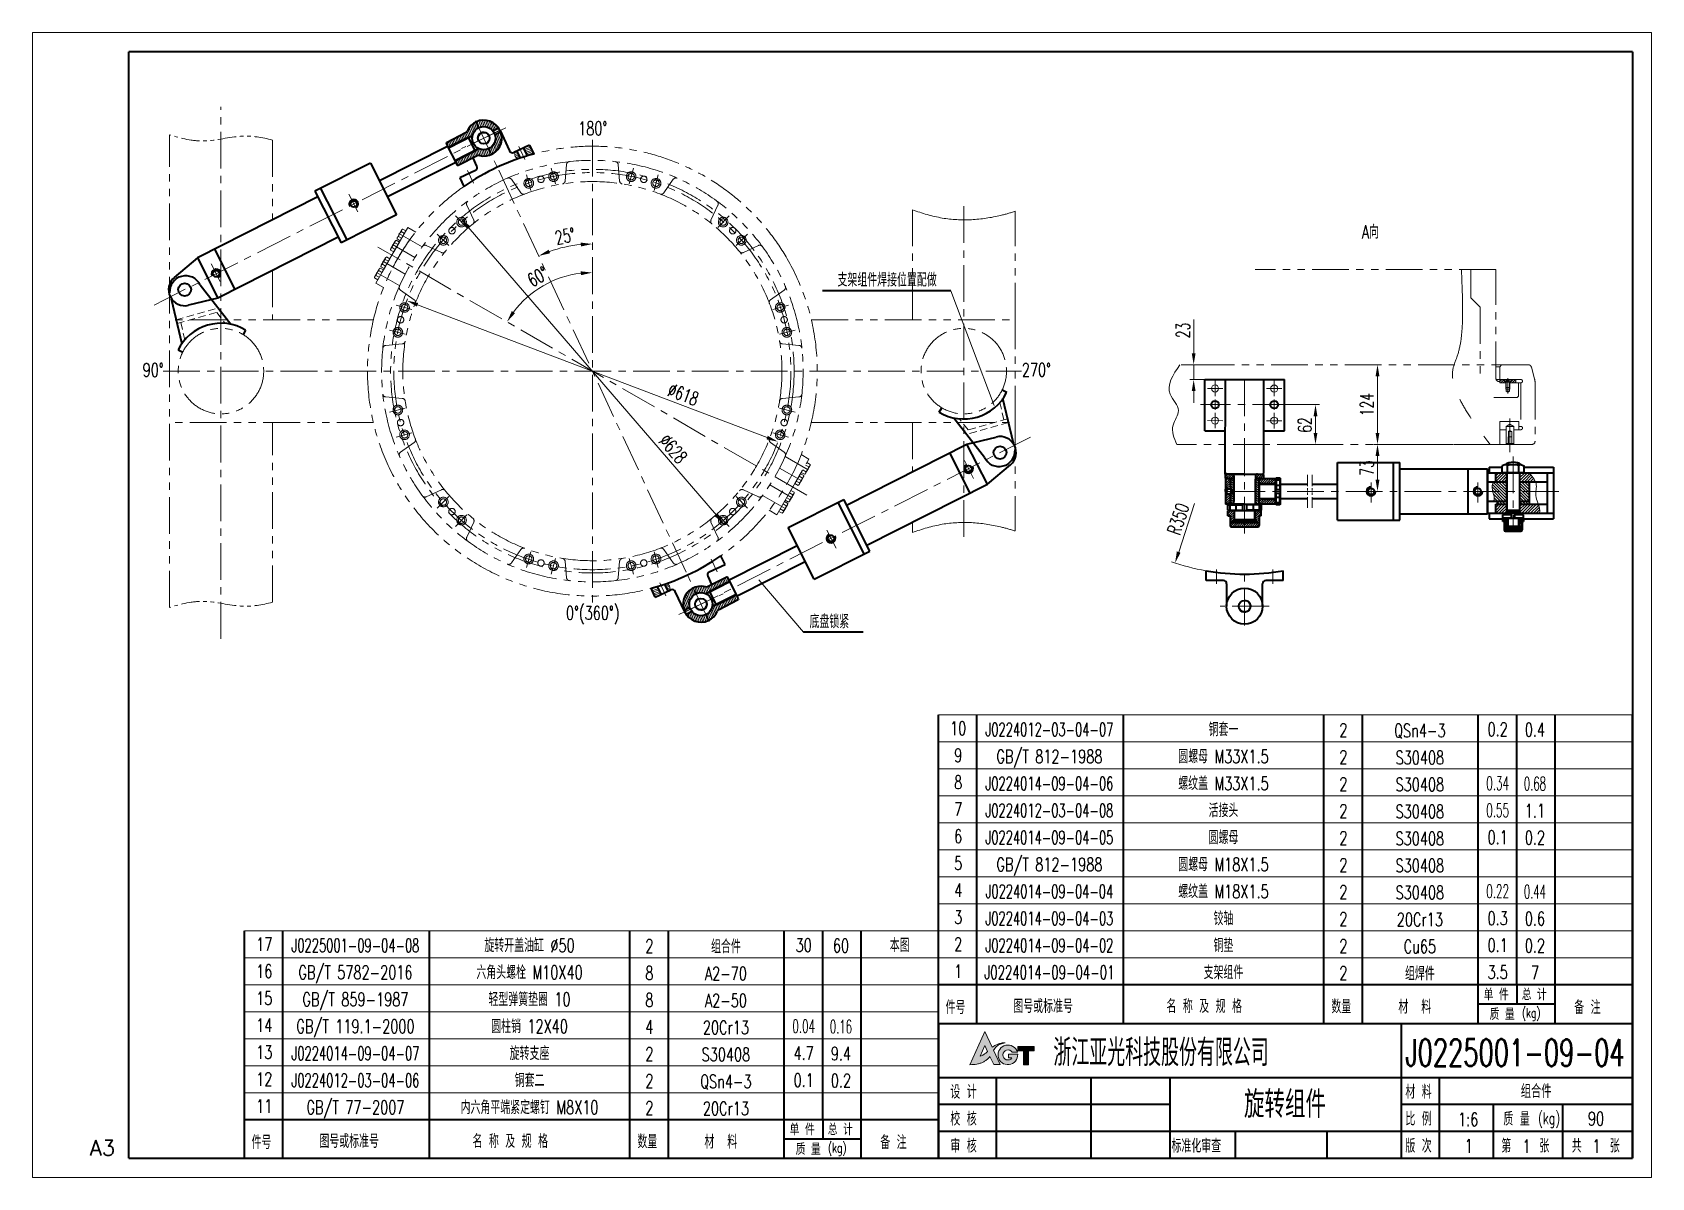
# Model space of a CAD drawing. Header units: millimetres. Extents: x -150 to 2370, y -30 to 1752.
import ezdxf
from ezdxf.enums import TextEntityAlignment as Align

# ---------------------------------------------------------------- set-up
doc = ezdxf.new("R2010")
doc.units = ezdxf.units.MM
doc.header["$LTSCALE"] = 1.8
for name, pattern in [('CENTER', [50.8, 31.75, -6.35, 6.35, -6.35]), ('DASHED', [19.05, 12.7, -6.35]), ('PHANTOM', [63.5, 31.75, -6.35, 6.35, -6.35, 6.35, -6.35])]:
    doc.linetypes.add(name, pattern=pattern)
doc.layers.get('0').update_dxf_attribs({"lineweight": 35})
doc.layers.get('Defpoints').update_dxf_attribs({"lineweight": 35})
for name, color, linetype, lineweight in [('00', 7, 'Continuous', 35), ('1轮廓实线层', 7, 'Continuous', 35), ('2细线层', 4, 'Continuous', 15), ('3中心线层', 1, 'CENTER', 15), ('YGJ波浪线', 3, 'Continuous', 15), ('YGJ粗实线', 7, 'Continuous', 35), ('YGJ细双点划线', 2, 'PHANTOM', 15), ('YGJ细实线', 3, 'Continuous', 15), ('YGJ细点划线', 1, 'CENTER', 15), ('YGJ细虚线', 2, 'DASHED', 15), ('中心线', 1, 'CENTER', 15), ('剖面线', 2, 'Continuous', 15), ('双点划线', 3, 'PHANTOM', 15), ('尺寸线', 4, 'Continuous', 15), ('粗实线', 7, 'Continuous', 35), ('细实线', 2, 'Continuous', 15)]:
    doc.layers.add(name, color=color, linetype=linetype, lineweight=lineweight)
doc.layers.add('YGJ不打印图层', color=250, linetype='Continuous', lineweight=35, plot=False)
doc.styles.add('HC_GBDIM', font='romans.shx', dxfattribs={"width": 0.667, "bigfont": 'hzdx.shx'})
doc.styles.add('HC_TEXTSTYLE', font='isocp', dxfattribs={"width": 0.667, "bigfont": 'hzfs'})
doc.styles.add('标准', font='romans.shx', dxfattribs={"width": 0.7, "bigfont": 'hzdx.shx'})
doc.dimstyles.new('HC_GBDIM', dxfattribs={"dimtxt": 3.5, "dimasz": 3, "dimexe": 1, "dimexo": 0, "dimgap": 1, "dimtad": 1, "dimdec": 0, "dimzin": 0, "dimdsep": 46, "dimtxsty": 'HC_GBDIM', "dimcen": 2.5, "dimclrd": 3, "dimclre": 3, "dimclrt": 2, "dimadec": 0, "dimazin": 0, "dimtfac": 0.714286, "dimtdec": 0, "dimtmove": 0, "dimatfit": 3, "dimfxl": 1, "dimtzin": 0, "dimlwd": -1, "dimlwe": -1, "dimarcsym": 0})

msp = doc.modelspace()

# ---------------------------------------------------------------- texts
at = {"layer": 'YGJ细虚线', "ltscale": 0.05, "style": 'HC_TEXTSTYLE', "text_generation_flag": 2}
msp.add_text('HC_SUPERPART', height=0.001, dxfattribs=at).set_placement((1706.6, 1037.8, 9.6))
at = {"layer": '细实线', "style": '标准', "width": 0.7}
for s, p in [('180%%D', (722.1, 1592.2, 9.6)), ('90%%D', (38, 1216.2, 9.6)), ('270%%D', (1412.5, 1216.4, 9.6)), ('0%%D(360%%D)', (722, 838.2, 9.6))]:
    msp.add_text(s, height=21, dxfattribs=at).set_placement(p, align=Align.CENTER)
for s, p in [('A向', (1932.2, 1442.8, 9.6)), ('支架组件焊接位置配做', (1180.2, 1368.1))]:
    msp.add_text(s, height=21, dxfattribs=at).set_placement(p, align=Align.MIDDLE)
at = {"layer": '细实线', "style": '标准', "width": 0.667}
msp.add_text('底盘锁紧', height=21, dxfattribs=at).set_placement((1059.5, 824.8, 1629.7))

# ---------------------------------------------------------------- blocks, each defined once
blk = doc.blocks.new('*U122')
at = {"layer": 'YGJ粗实线'}
for p, q in [((0, 0), (0, 287)), ((390, 287), (0, 287)), ((390, 287), (390, 0)), ((0, 0), (390, 0))]:
    blk.add_line(p, q, dxfattribs=at)
at = {"layer": 'YGJ细实线'}
for p, q in [((-25, -5), (-25, 292)), ((395, 292), (-25, 292)), ((-25, 292), (-25, 287)), ((395, 292), (395, -5)), ((-25, -5), (-25, 0)), ((-25, -5), (395, -5)), ((-25, -5), (0, -5))]:
    blk.add_line(p, q, dxfattribs=at)
at = {"layer": 'YGJ细虚线', "style": 'HC_GBDIM'}
blk.add_text('A3', height=4, dxfattribs=at).set_placement((-6.82, 2.72), align=Align.MIDDLE)
blk = doc.blocks.new('图标')
at = {"layer": 'YGJ细实线', "true_color": 0x0194a4}
h = blk.add_hatch(color=134, dxfattribs=at)
h.dxf.hatch_style = 1
edge = h.paths.add_edge_path()
edge.add_line((3171, -778.12), (3171.97, -780.18))
edge.add_line((3171.97, -780.18), (3173.62, -780.18))
edge.add_line((3173.62, -780.18), (3171.94, -776.47))
edge.add_spline(control_points=[(3171.94, -776.47), (3172.04, -776.33), (3172.28, -776.01), (3172.66, -775.54), (3173.17, -775.17), (3173.69, -774.88), (3174.3, -774.67), (3174.74, -774.61), (3174.99, -774.57)], knot_values=[0, 0, 0, 0, 0.506127, 1.21303, 1.808166, 2.393737, 2.961146, 3.730688, 3.730688, 3.730688, 3.730688], degree=3, periodic=0)
edge.add_spline(control_points=[(3174.99, -774.57), (3174.82, -774.57), (3174.47, -774.56), (3173.96, -774.65), (3173.44, -774.78), (3172.96, -774.98), (3172.46, -775.19), (3172.01, -775.44), (3171.7, -775.62), (3171.54, -775.71)], knot_values=[0, 0, 0, 0, 0.51474, 1.050592, 1.532108, 2.126606, 2.609842, 3.144291, 3.68733, 3.68733, 3.68733, 3.68733], degree=3, periodic=0)
edge.add_line((3171.54, -775.71), (3169.66, -771.68))
edge.add_line((3169.66, -771.68), (3165.83, -780.24))
edge.add_spline(control_points=[(3165.83, -780.24), (3166.43, -780.23), (3167.33, -780.21), (3168.46, -779.89), (3169.27, -779.6), (3169.96, -779.12), (3170.58, -778.65), (3170.88, -778.27), (3171, -778.12)], knot_values=[0, 0, 0, 0, 1.794018, 2.686483, 3.50397, 4.356695, 5.212459, 5.80159, 5.80159, 5.80159, 5.80159], degree=3, periodic=0)
edge = h.paths.add_edge_path(flags=16)
edge.add_spline(control_points=[(3170.4, -776.84), (3170.28, -776.94), (3170.07, -777.1), (3169.76, -777.36), (3169.45, -777.56), (3169.12, -777.78), (3168.79, -777.93), (3168.56, -777.98), (3168.46, -778.01)], knot_values=[0, 0, 0, 0, 0.461656, 0.781514, 1.214544, 1.57739, 1.966104, 2.284035, 2.284035, 2.284035, 2.284035], degree=3, periodic=0)
edge.add_line((3168.46, -778.01), (3169.69, -775.27))
edge.add_line((3169.69, -775.27), (3170.4, -776.84))
h = blk.add_hatch(color=134, dxfattribs=at)
h.dxf.hatch_style = 1
h.paths.add_polyline_path([(3178.21, -777.51), (3175.84, -777.51), (3175.84, -778.49), (3176.72, -778.49, -3.223034), (3176.78, -777.02), (3178.12, -777.02, 2.021246), (3175.66, -780.24, 0.434957)])
h = blk.add_hatch(color=134, dxfattribs=at)
h.dxf.hatch_style = 1
h.paths.add_polyline_path([(3178.27, -776.35), (3178.27, -776.62), (3179.71, -776.62), (3179.71, -780.24), (3181.02, -780.24), (3181.02, -776.62), (3182.47, -776.62), (3182.47, -775.51), (3178.27, -775.51)])
at = {"layer": 'YGJ细实线', "color": 134, "true_color": 0x0194a4}
for p, q in [((3165.83, -780.24), (3169.66, -771.68)), ((3171.54, -775.71), (3169.66, -771.68)), ((3168.46, -778.01), (3169.69, -775.27)), ((3170.4, -776.84), (3169.69, -775.27)), ((3173.62, -780.18), (3171.94, -776.47)), ((3178.27, -775.51), (3182.47, -775.51)), ((3178.27, -775.51), (3178.27, -776.35)), ((3178.27, -775.51), (3178.27, -776.62)), ((3178.27, -776.62), (3179.71, -776.62)), ((3179.71, -776.62), (3179.71, -780.24)), ((3181.02, -776.62), (3182.47, -776.62)), ((3181.02, -776.62), (3181.02, -780.24)), ((3182.47, -775.51), (3182.47, -776.62)), ((3171.97, -780.18), (3171, -778.12)), ((3171.97, -780.18), (3173.62, -780.18)), ((3175.84, -778.49), (3175.84, -777.51)), ((3175.84, -777.51), (3178.21, -777.51)), ((3175.84, -778.49), (3176.72, -778.49)), ((3176.78, -777.02), (3178.12, -777.02)), ((3179.71, -780.24), (3181.02, -780.24))]:
    blk.add_line(p, q, dxfattribs=at)
for centre, radius, start, end in [((3175.66, -777.69), 2.55, 15.2946, 4.0279), ((3175.68, -777.72), 1.3, 32.4416, 323.4921)]:
    blk.add_arc(centre, radius, start, end, dxfattribs=at)
for points in [[(3168.46, -778.01), (3168.77, -777.92), (3169.12, -777.77), (3169.43, -777.57), (3169.79, -777.33), (3170.03, -777.13), (3170.4, -776.84)], [(3171.54, -775.71), (3172.01, -775.44), (3172.48, -775.19), (3172.92, -774.99), (3173.48, -774.78), (3173.95, -774.66), (3174.48, -774.58), (3174.99, -774.57)], [(3174.99, -774.57), (3174.23, -774.71), (3173.7, -774.9), (3173.18, -775.17), (3172.71, -775.53), (3172.24, -776.07), (3171.94, -776.47)], [(3171, -778.12), (3170.62, -778.57), (3169.96, -779.12), (3169.24, -779.58), (3168.48, -779.88), (3167.62, -780.11), (3165.83, -780.24)]]:
    blk.add_spline(points, degree=3, dxfattribs=at)
blk = doc.blocks.new('HC_BTL_BLK')
at = {"layer": 'YGJ不打印图层'}
for p, q in [((-140.5, 21), (-140.5, 0)), ((-79.27, 7), (-79.27, 0))]:
    blk.add_line(p, q, dxfattribs=at)
at = {"layer": 'YGJ粗实线'}
for p, q in [((-180, 35), (0, 35)), ((-180, 35), (-180, 0)), ((-60, 35), (-60, 0)), ((0, 0), (0, 35)), ((-180, 21), (-60, 21)), ((-165, 21), (-165, 0)), ((-120, 21), (-120, 0)), ((-60, 21), (0, 21)), ((-50, 7), (-50, 21)), ((-120, 14), (-180, 14)), ((0, 14), (-60, 14)), ((-36, 7), (-36, 14)), ((-18, 7), (-18, 14)), ((-120, 7), (-180, 7)), ((-60, 7), (-120, 7)), ((-103, 7), (-103, 0)), ((0, 7), (-60, 7)), ((-60, 7), (-60, 0)), ((-60, 7), (-60, 0)), ((-50, 0), (-50, 7)), ((-36, 0), (-36, 7)), ((-18, 0), (-18, 7)), ((-180, 0), (0, 0))]:
    blk.add_line(p, q, dxfattribs=at)
at = {"layer": 'YGJ细实线'}
blk.add_blockref('图标', (-3337.63, 804.53), dxfattribs=at)
at = {"layer": 'YGJ粗实线', "style": '标准', "width": 0.7}
for s, height, p in [('设 计', 3.5, (-176.89, 15.48)), ('材 料', 3.5, (-58.86, 15.48)), ('校 核', 3.5, (-176.89, 8.48)), ('比 例', 3.5, (-58.86, 8.48)), ('质 量', 3.5, (-33.44, 8.48)), ('(kg)', 3, (-24.46, 8.9)), ('审 核', 3.5, (-176.89, 1.48)), ('标准化审查', 3.5, (-119.53, 1.48)), ('版 次', 3.5, (-58.86, 1.48)), ('第    张', 3.5, (-33.99, 1.48)), ('共    张', 3.5, (-15.73, 1.48))]:
    blk.add_text(s, height=height, dxfattribs=at).set_placement(p)
at = {"layer": 'YGJ粗实线', "style": '标准'}
for tag, p, width in [('设计', (-163.61, 15.42), 0.7), ('设计日期', (-139.9, 15.53), 0.5), ('校核', (-163.62, 8.27), 0.7), ('校核日期', (-139.91, 8.15), 0.5), ('审核', (-163.9, 1.17), 0.7), ('审核日期', (-139.93, 1.47), 0.5), ('标准化', (-102.02, 1.32), 0.7), ('标准化日期', (-78.22, 1.4), 0.5)]:
    blk.add_attdef(tag, p, '', height=3.5, dxfattribs=dict(at, width=width))
at = {"layer": 'YGJ细虚线', "style": '标准', "width": 0.7}
blk.add_text('浙江亚光科技股份有限公司', height=7, dxfattribs=at).set_placement((-150.17, 23.91))
at = {"layer": 'YGJ细虚线', "style": '标准'}
blk.add_attdef('图样代号', text='', height=7, dxfattribs=at).set_placement((-58.84, 23.93), (-2.02, 23.93), align=Align.FIT)
blk.add_attdef('图样名称', text='', height=7, rotation=359.9203, dxfattribs=at).set_placement((-118.11, 10.54), (-62.08, 10.46), align=Align.FIT)
at = {"layer": 'YGJ细虚线', "color": 2, "style": '标准'}
blk.add_attdef('材料名称', text='', height=3.5, dxfattribs=at).set_placement((-48.51, 15.65), (-1.4, 15.65), align=Align.FIT)
at = {"layer": 'YGJ细虚线', "style": '标准', "width": 0.7}
for tag, p in [('比例', (-42.58, 8.34)), ('版本号', (-42.46, 1.45)), ('页码', (-27.44, 1.39)), ('页数', (-9.32, 1.39))]:
    blk.add_attdef(tag, text='', height=3.5, dxfattribs=at).set_placement(p, align=Align.CENTER)
at = {"layer": 'YGJ细虚线', "color": 2, "style": '标准', "width": 0.7}
blk.add_attdef('重量', text='', height=3.5, dxfattribs=at).set_placement((-9.41, 8.55), align=Align.CENTER)
blk = doc.blocks.new('*D147')
at = {"layer": 'Defpoints', "color": 0}
for p in [(721.5, 1617.5), (575.7, 1537.6), (664.8, 1414.4), (867.3, 912.2), (721.5, 832.3)]:
    blk.add_point(p, dxfattribs=at)
at = {"layer": 'YGJ细实线', "color": 3}
blk.add_arc((721.5, 1224.9), 197.8, 95.2149, 109.7822, dxfattribs=at)
for points in [[(653.4, 1413.8), (655.7, 1408.3), (637.9, 1404.2)], [(703.7, 1418.9), (703.4, 1424.9), (721.5, 1422.7)]]:
    blk.add_solid(points, dxfattribs=at)
at = {"layer": 'YGJ细实线', "color": 2, "insert": (679.1, 1435), "char_height": 21, "attachment_point": 5, "rotation": 11.4218, "style": 'HC_GBDIM'}
blk.add_mtext('25%%d', dxfattribs=at)
blk = doc.blocks.new('*D149')
at = {"layer": 'Defpoints', "color": 0}
for p in [(1805.9, 1172.8), (1796.6, 1110.8), (1846.9, 1110.8)]:
    blk.add_point(p, dxfattribs=at)
at = {"layer": 'YGJ细实线', "color": 3}
for p, q in [((1805.9, 1172.8), (1852.9, 1172.8)), ((1846.9, 1154.8), (1846.9, 1128.8)), ((1796.6, 1110.8), (1852.9, 1110.8))]:
    blk.add_line(p, q, dxfattribs=at)
for points in [[(1849.9, 1154.8), (1843.9, 1154.8), (1846.9, 1172.8)], [(1843.9, 1128.8), (1849.9, 1128.8), (1846.9, 1110.8)]]:
    blk.add_solid(points, dxfattribs=at)
at = {"layer": 'YGJ细实线', "color": 2, "insert": (1830.4, 1141.1), "char_height": 21, "attachment_point": 5, "rotation": 90, "style": 'HC_GBDIM'}
blk.add_mtext('62', dxfattribs=at)
blk = doc.blocks.new('*D151')
at = {"layer": 'Defpoints', "color": 0}
for p in [(1943.4, 1234.8), (1943.4, 1110.8), (1943.4, 1110.8)]:
    blk.add_point(p, dxfattribs=at)
at = {"layer": 'YGJ细实线', "color": 3}
for p, q in [((1943.4, 1234.8), (1949.4, 1234.8)), ((1943.4, 1216.8), (1943.4, 1128.8)), ((1943.4, 1110.8), (1949.4, 1110.8))]:
    blk.add_line(p, q, dxfattribs=at)
for points in [[(1946.4, 1216.8), (1940.4, 1216.8), (1943.4, 1234.8)], [(1940.4, 1128.8), (1946.4, 1128.8), (1943.4, 1110.8)]]:
    blk.add_solid(points, dxfattribs=at)
at = {"layer": 'YGJ细实线', "color": 2, "insert": (1926.9, 1172.8), "char_height": 21, "attachment_point": 5, "rotation": 90, "style": 'HC_GBDIM'}
blk.add_mtext('124', dxfattribs=at)
blk = doc.blocks.new('*D152')
at = {"layer": 'Defpoints', "color": 0}
for p in [(1943.4, 1110.8), (1943.4, 1110.8), (1943.4, 1037.8)]:
    blk.add_point(p, dxfattribs=at)
at = {"layer": 'YGJ细实线', "color": 3}
for p, q in [((1943.4, 1110.8), (1937.4, 1110.8)), ((1943.4, 1055.8), (1943.4, 1092.8)), ((1943.4, 1037.8), (1937.4, 1037.8))]:
    blk.add_line(p, q, dxfattribs=at)
for points in [[(1946.4, 1092.8), (1940.4, 1092.8), (1943.4, 1110.8)], [(1940.4, 1055.8), (1946.4, 1055.8), (1943.4, 1037.8)]]:
    blk.add_solid(points, dxfattribs=at)
at = {"layer": 'YGJ细实线', "color": 2, "insert": (1926.9, 1074.3), "char_height": 21, "attachment_point": 5, "rotation": 90, "style": 'HC_GBDIM'}
blk.add_mtext('73', dxfattribs=at)
blk = doc.blocks.new('*D153')
at = {"layer": 'Defpoints', "color": 0}
for p in [(1637.8, 1234.8), (1657.3, 1234.8), (1690.7, 1211.8)]:
    blk.add_point(p, dxfattribs=at)
at = {"layer": 'YGJ细实线', "color": 3}
for p, q in [((1657.3, 1252.8), (1657.3, 1305.5)), ((1637.8, 1234.8), (1663.3, 1234.8)), ((1657.3, 1211.8), (1657.3, 1234.8)), ((1690.7, 1211.8), (1651.3, 1211.8)), ((1657.3, 1193.8), (1657.3, 1175.8))]:
    blk.add_line(p, q, dxfattribs=at)
for points in [[(1654.3, 1252.8), (1660.3, 1252.8), (1657.3, 1234.8)], [(1660.3, 1193.8), (1654.3, 1193.8), (1657.3, 1211.8)]]:
    blk.add_solid(points, dxfattribs=at)
at = {"layer": 'YGJ细实线', "color": 2, "insert": (1640.8, 1288.2), "char_height": 21, "attachment_point": 5, "rotation": 90, "style": 'HC_GBDIM'}
blk.add_mtext('23', dxfattribs=at)
blk = doc.blocks.new('*D164')
at = {"layer": 'Defpoints', "color": 0}
for p in [(1736.5, 1259.1), (1628.4, 926.3)]:
    blk.add_point(p, dxfattribs=at)
at = {"layer": 'YGJ细实线', "color": 3}
blk.add_line((1634, 943.4), (1658.5, 1018.9), dxfattribs=at)
blk.add_arc((1736.5, 1259.1), 350, 251.0213, 260.1291, dxfattribs=at)
blk.add_solid([(1631.1, 944.3), (1636.8, 942.4), (1628.4, 926.3)], dxfattribs=at)
at = {"layer": 'YGJ细实线', "color": 2, "insert": (1633.3, 994.8), "char_height": 21, "attachment_point": 5, "rotation": 72.0035, "style": 'HC_GBDIM'}
blk.add_mtext('R350', dxfattribs=at)
blk = doc.blocks.new('*D166')
at = {"layer": 'Defpoints', "color": 0}
for p in [(432.6, 1334.6), (1010.3, 1115.1)]:
    blk.add_point(p, dxfattribs=at)
at = {"layer": 'YGJ细实线', "color": 3}
blk.add_line((993.5, 1121.5), (449.5, 1328.2), dxfattribs=at)
for points in [[(450.5, 1331), (448.4, 1325.4), (432.6, 1334.6)], [(992.5, 1118.7), (994.6, 1124.3), (1010.3, 1115.1)]]:
    blk.add_solid(points, dxfattribs=at)
at = {"layer": 'YGJ细实线', "color": 2, "insert": (863, 1188.7), "char_height": 21, "attachment_point": 5, "rotation": 339.1935, "style": 'HC_GBDIM'}
blk.add_mtext('∅618{}{{\\H0.7x;}{}}', dxfattribs=at)
blk = doc.blocks.new('mx$INVTITLE')
at = {"layer": 'YGJ粗实线'}
for p, q in [((0, 10), (-180, 10)), ((-180, 0), (-180, 10)), ((-170, 0), (-170, 10)), ((-132, 0), (-132, 10)), ((-80, 0), (-80, 10)), ((-70, 0), (-70, 10)), ((-40, 0), (-40, 10)), ((-30, 10), (-30, 5)), ((-20, 0), (-20, 10)), ((0, 0), (0, 10)), ((-20, 5), (-40, 5)), ((-180, 0), (0, 0))]:
    blk.add_line(p, q, dxfattribs=at)
at = {"layer": 'YGJ细虚线', "style": '标准', "width": 0.7}
for s, height, p in [('单 件', 3, (-38.56, 6)), ('总 计', 3, (-28.68, 6)), ('件号', 3.5, (-178.15, 2.41)), ('图号或标准号', 3.5, (-160.55, 2.7)), ('名 称 及 规 格', 3.5, (-120.84, 2.7)), ('数量', 3.5, (-78.06, 2.61)), ('材  料', 3.5, (-60.68, 2.54)), ('(kg)', 2.5, (-28.62, 1.48)), ('备 注', 3.5, (-15.07, 2.41)), ('质 量', 3, (-37.01, 0.89))]:
    blk.add_text(s, height=height, dxfattribs=at).set_placement(p)
blk = doc.blocks.new('mx')
for p, q in [((-170, 0), (-170, 7)), ((-132, 0), (-132, 7)), ((-80, 0), (-80, 7)), ((-70, 0), (-70, 7)), ((-40, 0), (-40, 7)), ((-30, 0), (-30, 7)), ((-20, 0), (-20, 7)), ((0, 0), (0, 7))]:
    blk.add_line(p, q)
at = {"layer": 'YGJ粗实线'}
blk.add_line((-180, 0), (-180, 7), dxfattribs=at)
at = {"layer": 'YGJ细实线'}
for p, q in [((0, 7), (-180, 7)), ((0, 0), (-180, 0))]:
    blk.add_line(p, q, dxfattribs=at)
at = {"layer": 'YGJ细虚线', "style": '标准', "width": 0.7}
for tag, p in [('序号', (-174.87, 1.79)), ('数量', (-74.95, 1.3)), ('单重', (-34.93, 1.51)), ('总重', (-25.27, 1.42))]:
    blk.add_attdef(tag, text='', height=3.5, dxfattribs=at).set_placement(p, align=Align.CENTER)
at = {"layer": 'YGJ细虚线', "style": '标准'}
for tag, p, p2 in [('图号或标准号', (-169.36, 1.46), (-133.02, 1.46)), ('名称及规格型号', (-130.92, 1.46), (-81.17, 1.46)), ('材料', (-69.2, 1.19), (-41.03, 1.19)), ('备注', (-19.06, 1.51), (-0.99, 1.51))]:
    blk.add_attdef(tag, text='', height=3.5, dxfattribs=at).set_placement(p, p2, align=Align.FIT)
blk = doc.blocks.new('*D181')
at = {"layer": 'Defpoints', "color": 0}
for p in [(516.5, 1462.7), (926.5, 987)]:
    blk.add_point(p, dxfattribs=at)
at = {"layer": 'YGJ细实线', "color": 3}
blk.add_line((914.7, 1000.6), (528.3, 1449.1), dxfattribs=at)
for points in [[(530.6, 1451.1), (526, 1447.2), (516.5, 1462.7)], [(912.4, 998.7), (917, 1002.6), (926.5, 987)]]:
    blk.add_solid(points, dxfattribs=at)
at = {"layer": 'YGJ细实线', "color": 2, "insert": (847.4, 1104), "char_height": 21, "attachment_point": 5, "rotation": 310.7499, "style": 'HC_GBDIM'}
blk.add_mtext('∅628', dxfattribs=at)
blk = doc.blocks.new('*D182')
at = {"layer": 'Defpoints', "color": 0}
for p in [(721.5, 1584.9), (387.5, 1417.9), (669.1, 1369), (1055.5, 1031.9), (721.5, 864.9)]:
    blk.add_point(p, dxfattribs=at)
at = {"layer": 'YGJ细实线', "color": 3}
blk.add_arc((721.5, 1224.9), 153.4, 96.7284, 143.2496, dxfattribs=at)
for points in [[(703.7, 1374.2), (703.4, 1380.2), (721.5, 1378.2)], [(596.1, 1318.3), (601.1, 1315), (588.7, 1301.6)]]:
    blk.add_solid(points, dxfattribs=at)
at = {"layer": 'YGJ细实线', "color": 2, "insert": (636.6, 1372), "char_height": 21, "attachment_point": 5, "rotation": 29.989, "style": 'HC_GBDIM'}
blk.add_mtext('60%%d', dxfattribs=at)

# ---------------------------------------------------------------- dimensions: what is measured, and where the dimension line sits
at = {"layer": 'YGJ细实线'}
dim = msp.add_angular_dim_2l(base=(664.8, 1414.4), line1=((721.5, 832.3), (721.5, 1617.5)), line2=((575.7, 1537.6), (867.3, 912.2)), dimstyle='HC_GBDIM', override={"dimscale": 6, "dimtxsty": 'HC_GBDIM', "dimatfit": 0}, dxfattribs=at)
dim.commit()
dim.dimension.update_dxf_attribs({"geometry": '*D147', "text_midpoint": (682.3, 1418.8, 9.6), "dimtype": 162})
dim = msp.add_angular_dim_2l(base=(669.1, 1369), line1=((1055.5, 1031.9), (387.5, 1417.9)), line2=((721.5, 1584.9), (721.5, 864.9)), dimstyle='HC_GBDIM', override={"dimscale": 6}, dxfattribs=at)
dim.commit()
dim.dimension.update_dxf_attribs({"geometry": '*D182', "text_midpoint": (636.6, 1372)})
dim = msp.add_diameter_dim_2p(p1=(516.5, 1462.7), p2=(926.5, 987), dimstyle='HC_GBDIM', override={"dimscale": 6, "dimtxsty": 'HC_GBDIM', "dimatfit": 0}, dxfattribs=at)
dim.commit()
dim.dimension.update_dxf_attribs({"geometry": '*D181', "text_midpoint": (834.9, 1093.2), "dimtype": 163})
dim = msp.add_diameter_dim_2p(p1=(432.6, 1334.6), p2=(1010.3, 1115.1), text='<>{}{{\\H0.7x;}{}}', dimstyle='HC_GBDIM', override={"dimscale": 6, "dimlfac": 1, "dimtix": 0, "dimtofl": 1, "dimtmove": 0, "dimatfit": 0}, dxfattribs=at)
dim.commit()
dim.dimension.update_dxf_attribs({"geometry": '*D166', "text_midpoint": (857.1, 1173.3), "dimtype": 163})
for base, p1, p2, angle, picture, middle in [((1657.3, 1234.8, 5.5), (1690.7, 1211.8, 9.6), (1637.8, 1234.8, 5.5), 90, '*D153', (1657.3, 1288.2, 5.5)), ((1943.4, 1110.8, 9.6), (1943.4, 1234.8, 9.6), (1943.4, 1110.8, 9.6), 90, '*D151', (1943.4, 1172.8, 9.6)), ((1846.9, 1110.8, 9.6), (1805.9, 1172.8, 9.6), (1796.6, 1110.8, 9.6), 90, '*D149', (1846.9, 1141.1, 9.6)), ((1943.4, 1110.8, 9.6), (1943.4, 1037.8, 9.6), (1943.4, 1110.8, 9.6), 270, '*D152', (1943.4, 1074.3, 9.6))]:
    dim = msp.add_linear_dim(base=base, p1=p1, p2=p2, angle=angle, dimstyle='HC_GBDIM', override={"dimscale": 6, "dimtxsty": 'HC_GBDIM', "dimatfit": 0}, dxfattribs=at)
    dim.commit()
    dim.dimension.update_dxf_attribs({"geometry": picture, "text_midpoint": middle, "dimtype": 160})
dim = msp.add_radius_dim(center=(1736.5, 1259.1, 9.6), mpoint=(1628.4, 926.3, 9.6), dimstyle='HC_GBDIM', override={"dimscale": 6}, dxfattribs=at)
dim.commit()
dim.dimension.update_dxf_attribs({"geometry": '*D164', "text_midpoint": (1649, 989.7), "dimtype": 164})

# ---------------------------------------------------------------- hatches: boundary and pattern name
at = {"layer": 'YGJ细实线'}
h = msp.add_hatch(dxfattribs=at)
h.set_pattern_fill('ANSI31', color=3, scale=0.75, angle=180)
h.set_pattern_definition([(45, (2305.405, 819.524), (-1.683798, 1.683798), [])])
h.paths.add_polyline_path([(1717.6, 988.8), (1717.6, 991.8), (1720.1, 991.8), (1720.1, 1007.8), (1712.6, 1007.8), (1711.6, 1007.8, 0.414214), (1710.6, 1006.8), (1710.6, 999.8), (1714, 999.8), (1714, 984.8, 0.414214), (1716, 982.8), (1736.6, 982.8), (1736.6, 988.8)])
h.paths.add_polyline_path([(1736.6, 988.8), (1736.6, 982.8), (1757.1, 982.8, 0.414214), (1759.1, 984.8), (1759.1, 999.8), (1762.6, 999.8), (1762.6, 1006.8, 0.414214), (1761.6, 1007.8), (1760.6, 1007.8), (1753.1, 1007.8), (1753.1, 991.8), (1755.6, 991.8), (1755.6, 988.8)])
h = msp.add_hatch(dxfattribs=at)
h.set_pattern_fill('ANSI31', color=3, scale=0.5, angle=180)
h.set_pattern_definition([(45, (1719.33, 899.3887), (-1.122532, 1.122532), [])])
h.paths.add_polyline_path([(2139.6, 995.8, 0.414214), (2138.6, 994.8), (2138.6, 990.8), (2140.7, 990.8), (2140.7, 977.8, 0.414214), (2142.7, 975.8), (2154.6, 975.8), (2154.6, 978.8), (2143.6, 978.8), (2143.6, 981.8), (2145.6, 981.8), (2145.6, 995.8)])
h.paths.add_polyline_path([(2163.6, 995.8), (2163.6, 981.8), (2165.6, 981.8), (2165.6, 978.8), (2154.6, 978.8), (2154.6, 975.8), (2166.4, 975.8, 0.414214), (2168.4, 977.8), (2168.4, 990.8), (2170.6, 990.8), (2170.6, 994.8, 0.414214), (2169.6, 995.8)])
at = {"layer": '剖面线'}
h = msp.add_hatch(dxfattribs=at)
h.set_pattern_fill('ANSI31', color=256, scale=20, angle=206.8587, style=0)
h.set_pattern_definition([(288.141258, (-12546.3454, -6397.4402), (-2.37572943, -0.778402), [])])
h.paths.add_polyline_path([(539.8, 1612.4), (544.3, 1603.5, -0.350001), (566.3, 1598.9), (575.4, 1603.5, 0.372825)])
h.paths.add_polyline_path([(579, 1596.4), (569.9, 1591.8, -0.350001), (560.6, 1571.3), (565.1, 1562.4, 0.372825)])
h.paths.add_polyline_path([(532.8, 1590.9), (497.1, 1572.8), (497.5, 1571.9), (533.2, 1590)], flags=17)
h.paths.add_polyline_path([(543.2, 1570.4), (507.5, 1552.3), (507.9, 1551.4), (543.6, 1569.5)], flags=17)
edge = h.paths.add_edge_path()
edge.add_line((511.1, 1545.1), (512.4, 1544.7))
edge.add_line((512.4, 1544.7), (544, 1560.7))
edge.add_arc((552.5, 1587.4), 28, 252.4434, 296.8587)
edge.add_line((565.1, 1562.4), (560.6, 1571.3))
edge.add_arc((552.5, 1587.4), 18, 244.5286, 296.8587, ccw=False)
edge.add_line((544.7, 1571.1), (543.2, 1570.4))
edge.add_line((543.2, 1570.4), (543.6, 1569.5))
edge.add_line((543.6, 1569.5), (507.9, 1551.4))
edge.add_line((507.9, 1551.4), (511.1, 1545.1))
edge = h.paths.add_edge_path()
edge.add_line((494.4, 1580.4), (493.9, 1579))
edge.add_line((493.9, 1579), (497.1, 1572.8))
edge.add_line((497.1, 1572.8), (532.8, 1590.9))
edge.add_line((532.8, 1590.9), (533.2, 1590))
edge.add_line((533.2, 1590), (534.8, 1590.8))
edge.add_arc((552.5, 1587.4), 18, 116.8587, 169.1889, ccw=False)
edge.add_line((544.3, 1603.5), (539.8, 1612.4))
edge.add_arc((552.5, 1587.4), 28, 116.8587, 161.2741)
edge.add_line((526, 1596.4), (494.4, 1580.4))
h = msp.add_hatch(dxfattribs=at)
h.set_pattern_fill('ANSI31', color=256, scale=20, angle=25, style=0)
h.set_pattern_definition([(20, (-1165.8543, 17054.4992), (-0.85505036, 2.34923155), [])])
edge = h.paths.add_edge_path()
edge.add_arc((637.4, 1518.3), 45, 99.2142, 112.7841)
edge.add_line((619.9, 1559.8), (614.2, 1572.1))
edge.add_line((614.2, 1572.1), (623.7, 1576.5))
edge.add_line((623.7, 1576.5), (630.2, 1562.7))
edge = h.paths.add_edge_path()
edge.add_spline(control_points=[(605.4, 1555.1), (604.6, 1555.9), (603.2, 1556.8), (600.5, 1558.9), (601.3, 1562.6), (600.1, 1564.5), (599.6, 1565.3)], knot_values=[0, 0, 0, 0, 2.038896, 5.182985, 9.313856, 11.863259, 11.863259, 11.863259, 11.863259], degree=3, periodic=0)
edge.add_line((599.6, 1565.3), (604.3, 1567.4))
edge.add_line((604.3, 1567.4), (609.4, 1556.4))
edge.add_arc((610.8, 1545.8), 10.7, 97.7958, 120.2576)
h = msp.add_hatch(dxfattribs=at)
h.set_pattern_fill('ANSI31', color=256, angle=180, style=0)
h.set_pattern_definition([(45, (-111478.6186, -53638.0062), (-2.24506403, 2.24506403), [])])
edge = h.paths.add_edge_path()
edge.add_line((2164.6, 1066.8), (2179.2, 1066.8))
edge.add_spline(control_points=[(2179.2, 1066.8), (2182.6, 1062.3), (2187.3, 1057.9), (2189.4, 1052.8)], knot_values=[0, 0, 0, 0, 17.124011, 17.124011, 17.124011, 17.124011], degree=3, periodic=0)
edge.add_line((2189.4, 1052.8), (2164.6, 1052.8))
edge.add_line((2164.6, 1052.8), (2164.6, 1066.8))
edge = h.paths.add_edge_path()
edge.add_line((2164.6, 1003.8), (2164.6, 1017.8))
edge.add_line((2164.6, 1017.8), (2193.8, 1017.8))
edge.add_spline(control_points=[(2193.8, 1017.8), (2195.5, 1013.2), (2197, 1008.3), (2195.6, 1003.8)], knot_values=[52.79326, 52.79326, 52.79326, 52.79326, 66.971619, 66.971619, 66.971619, 66.971619], degree=3, periodic=0)
edge.add_line((2195.6, 1003.8), (2164.6, 1003.8))
h.paths.add_polyline_path([(2127.3, 1052.8), (2127.3, 1066.8), (2144.6, 1066.8), (2144.6, 1052.8)])
h.paths.add_polyline_path([(2127.3, 1003.8), (2127.3, 1017.8), (2144.6, 1017.8), (2144.6, 1003.8)])
h = msp.add_hatch(dxfattribs=at)
h.set_pattern_fill('ANSI31', color=256, scale=20, angle=180, style=0)
h.set_pattern_definition([(45, (-6331.2235, 13794.2308), (-1.76776695, 1.76776695), [])])
h.paths.add_polyline_path([(1709.6, 1032.8), (1706.6, 1032.8), (1706.6, 1017.8), (1713.6, 1017.8), (1714.6, 1018.8), (1714.6, 1033.8), (1709.6, 1033.8)])
h.paths.add_polyline_path([(1709.6, 1041.8), (1714.6, 1041.8), (1714.6, 1056.8), (1713.6, 1057.8), (1706.6, 1057.8), (1706.6, 1042.8), (1709.6, 1042.8)])
h.paths.add_polyline_path([(1784.6, 1018.8), (1783.6, 1017.8), (1759.6, 1017.8), (1758.6, 1018.8), (1758.6, 1025.8), (1784.6, 1025.8)])
h.paths.add_polyline_path([(1784.6, 1026.8), (1784.6, 1025.8), (1758.6, 1025.8), (1758.6, 1026.8)])
h.paths.add_polyline_path([(1784.6, 1049.8), (1784.6, 1048.8), (1758.6, 1048.8), (1758.6, 1049.8)])
h.paths.add_polyline_path([(1783.6, 1057.8), (1784.6, 1056.8), (1784.6, 1049.8), (1758.6, 1049.8), (1758.6, 1056.8), (1759.6, 1057.8)])
h = msp.add_hatch(dxfattribs=at)
h.set_pattern_fill('ANSI31', color=256, angle=90, style=0)
h.set_pattern_definition([(135, (-111467.5345, -53638.0062), (-2.24506403, -2.24506403), [])])
h.paths.add_polyline_path([(2164.6, 1052.8), (2179.6, 1052.8), (2179.6, 1040.3), (2164.6, 1040.3)])
h.paths.add_polyline_path([(2164.6, 1040.3), (2179.6, 1040.3), (2179.6, 1022.8), (2164.6, 1022.8)])
edge = h.paths.add_edge_path()
edge.add_spline(control_points=[(2122.2, 1040.3), (2121.4, 1044.6), (2121.6, 1049.5), (2124.1, 1052.8)], knot_values=[0, 0, 0, 0, 12.648041, 12.648041, 12.648041, 12.648041], degree=3, periodic=0)
edge.add_line((2124.1, 1052.8), (2144.6, 1052.8))
edge.add_line((2144.6, 1052.8), (2144.6, 1040.3))
edge.add_line((2144.6, 1040.3), (2122.2, 1040.3))
edge = h.paths.add_edge_path()
edge.add_spline(control_points=[(2124.1, 1022.8), (2125.8, 1025.9), (2124.5, 1032.5), (2122.6, 1037.9), (2122.2, 1040.3)], knot_values=[12.648041, 12.648041, 12.648041, 12.648041, 22.983952, 30.403325, 30.403325, 30.403325, 30.403325], degree=3, periodic=0)
edge.add_line((2122.2, 1040.3), (2144.6, 1040.3))
edge.add_line((2144.6, 1040.3), (2144.6, 1022.8))
edge.add_line((2144.6, 1022.8), (2124.1, 1022.8))
h = msp.add_hatch(dxfattribs=at)
h.set_pattern_fill('ANSI31', color=256, angle=90, style=0)
h.set_pattern_definition([(135, (-111478.6186, -53638.0062), (-2.24506403, -2.24506403), [])])
h.paths.add_polyline_path([(2164.6, 1022.8), (2179.6, 1022.8), (2179.6, 1017.8), (2164.6, 1017.8)])
h.paths.add_polyline_path([(2129.6, 1022.8), (2144.6, 1022.8), (2144.6, 1017.8), (2129.6, 1017.8)])
h = msp.add_hatch(dxfattribs=at)
h.set_pattern_fill('ANSI31', color=256, scale=20, angle=205, style=0)
h.set_pattern_definition([(200, (2608.8559, -14604.7586), (0.85505036, -2.34923155), [])])
edge = h.paths.add_edge_path()
edge.add_arc((805.6, 931.4), 45, 279.2142, 292.7841)
edge.add_line((823.1, 889.9), (828.8, 877.7))
edge.add_line((828.8, 877.7), (819.3, 873.2))
edge.add_line((819.3, 873.2), (812.8, 887))
edge = h.paths.add_edge_path()
edge.add_spline(control_points=[(837.6, 894.7), (838.4, 893.8), (839.8, 893), (842.5, 890.9), (841.7, 887.2), (842.9, 885.2), (843.4, 884.5)], knot_values=[0, 0, 0, 0, 2.038896, 5.182985, 9.313856, 11.863259, 11.863259, 11.863259, 11.863259], degree=3, periodic=0)
edge.add_line((843.4, 884.5), (838.7, 882.3))
edge.add_line((838.7, 882.3), (833.6, 893.3))
edge.add_arc((832.2, 903.9), 10.7, 277.7958, 300.2576)
h = msp.add_hatch(dxfattribs=at)
h.set_pattern_fill('ANSI31', color=256, scale=20, angle=26.8587, style=0)
h.set_pattern_definition([(108.141258, (13989.347, 8847.1807), (2.37572943, 0.778402), [])])
h.paths.add_polyline_path([(903.2, 837.4), (898.7, 846.3, -0.350001), (876.7, 850.8), (867.6, 846.2, 0.372825)])
h.paths.add_polyline_path([(864, 853.4), (873.1, 858, -0.350001), (882.4, 878.4), (877.9, 887.3, 0.372825)])
h.paths.add_polyline_path([(910.2, 858.9), (945.9, 876.9), (945.5, 877.8), (909.8, 859.8)], flags=17)
h.paths.add_polyline_path([(899.8, 879.4), (935.5, 897.5), (935.1, 898.3), (899.4, 880.3)], flags=17)
edge = h.paths.add_edge_path()
edge.add_line((931.9, 904.6), (930.6, 905))
edge.add_line((930.6, 905), (899, 889))
edge.add_arc((890.5, 862.3), 28, 72.4434, 116.8587)
edge.add_line((877.9, 887.3), (882.4, 878.4))
edge.add_arc((890.5, 862.3), 18, 64.5286, 116.8587, ccw=False)
edge.add_line((898.3, 878.6), (899.8, 879.4))
edge.add_line((899.8, 879.4), (899.4, 880.3))
edge.add_line((899.4, 880.3), (935.1, 898.3))
edge.add_line((935.1, 898.3), (931.9, 904.6))
edge = h.paths.add_edge_path()
edge.add_line((948.6, 869.3), (949.1, 870.7))
edge.add_line((949.1, 870.7), (945.9, 876.9))
edge.add_line((945.9, 876.9), (910.2, 858.9))
edge.add_line((910.2, 858.9), (909.8, 859.8))
edge.add_line((909.8, 859.8), (908.2, 859))
edge.add_arc((890.5, 862.3), 18, 296.8587, 349.1889, ccw=False)
edge.add_line((898.7, 846.3), (903.2, 837.4))
edge.add_arc((890.5, 862.3), 28, 296.8587, 341.2741)
edge.add_line((917, 853.3), (948.6, 869.3))
at = {"layer": '双点划线', "ltscale": 3}
h = msp.add_hatch(dxfattribs=at)
h.set_pattern_fill('ANSI31', color=256, scale=20, angle=90, style=0)
h.set_pattern_definition([(45, (3105.1823, -482.0474), (1.767767, -1.767767), [])])
h.paths.add_polyline_path([(2152.9, 1211.3), (2152.9, 1211.8), (2158.6, 1211.8), (2158.6, 1206.8), (2149.2, 1206.8), (2149.2, 1207.7)])
h.paths.add_polyline_path([(2133.6, 1211.8), (2139.4, 1211.8), (2139.4, 1211.3), (2139.4, 1211.3), (2143, 1207.7), (2143, 1206.8), (2133.6, 1206.8)])
at = {"layer": '尺寸线'}
h = msp.add_hatch(dxfattribs=at)
h.set_pattern_fill('ANSI31', color=256, scale=20, style=0)
h.set_pattern_definition([(225, (88920.0111, 1766.4803), (1.76776695, -1.76776695), [])])
h.paths.add_polyline_path([(1716.6, 1064.8), (1719.6, 1061.8), (1719.6, 1057.8), (1707.1, 1057.8), (1706.6, 1058.3), (1706.6, 1064.3), (1707.1, 1064.8), (1713.7, 1064.8)])
h.paths.add_polyline_path([(1766.1, 1064.8), (1766.5, 1064.3), (1766.6, 1058.3), (1766.1, 1057.8), (1762.6, 1057.8), (1759.1, 1057.8), (1753.6, 1057.8), (1753.6, 1061.8), (1756.6, 1064.8)])
at = {"layer": '细实线'}
h = msp.add_hatch(dxfattribs=at)
h.set_pattern_fill('ANSI31', color=2, scale=20, angle=90)
h.set_pattern_definition([(135, (-40801.131, -17357.9122), (-1.76776695, -1.76776695), [])])
h.paths.add_polyline_path([(1753.6, 1037.8), (1753.6, 1056.8), (1754.6, 1057.8), (1757.6, 1057.8), (1758.6, 1056.8), (1758.6, 1049.8), (1758.6, 1048.8), (1758.6, 1037.8), (1753.6, 1037.8)], is_closed=False)
h.paths.add_polyline_path([(1758.6, 1037.8), (1758.6, 1026.8), (1758.6, 1025.8), (1758.6, 1018.8), (1757.6, 1017.8), (1754.5, 1017.8), (1753.6, 1018.8), (1753.6, 1021.8), (1753.6, 1037.8)])
h.paths.add_polyline_path([(1718.9, 1037.8), (1716.6, 1041.8), (1715.3, 1041.8), (1714.6, 1041.8), (1714.6, 1056.8), (1715.6, 1057.8), (1718.6, 1057.8), (1719.6, 1056.8), (1719.6, 1037.8)])
h.paths.add_polyline_path([(1716.6, 1033.8), (1718.9, 1037.8), (1719.6, 1037.8), (1719.6, 1021.8), (1719.6, 1018.8), (1718.6, 1017.8), (1715.5, 1017.8), (1714.6, 1018.8), (1714.6, 1033.8), (1715.3, 1033.8), (1716.6, 1033.8)], is_closed=False)

# ---------------------------------------------------------------- linework, layer by layer
for p, q in [((528.3, 1588.6), (497.1, 1572.8)), ((528.3, 1588.6), (539.2, 1567.2)), ((496.2, 1574.6), (390.2, 1520.9)), ((496.2, 1574.6), (508.8, 1549.6)), ((539.2, 1567.2), (507.9, 1551.4)), ((376.2, 1548.6), (289.7, 1504.8)), ((376.2, 1548.6), (416.9, 1468.3)), ((508.8, 1549.6), (402.9, 1495.9)), ((294.2, 1495.9), (106.8, 1401)), ((289.7, 1504.8), (330.3, 1424.5)), ((298.6, 1509.3), (339.2, 1429)), ((416.9, 1468.3), (330.3, 1424.5)), ((133.6, 1414.5), (165.2, 1352.1)), ((325.8, 1433.4), (138.5, 1338.5)), ((106.8, 1401), (70.9, 1370.8)), ((106.8, 1401), (138.5, 1338.5)), ((138.5, 1338.5), (92.9, 1327.4)), ((1117.2, 1016.3), (1304.5, 1111.2)), ((1304.5, 1111.2), (1350.1, 1122.3)), ((1336.2, 1048.8), (1304.5, 1111.2)), ((1309.4, 1035.2), (1277.8, 1097.7)), ((1336.2, 1048.8), (1372.1, 1078.9)), ((1784.6, 1057.8, 9.6), (1785.6, 1058.8, 9.6)), ((1785.6, 1058.8, 9.6), (1791.6, 1058.8, 9.6)), ((1785.6, 1058.8, 9.6), (1785.6, 1040.5, 9.6)), ((1791.6, 1058.8, 9.6), (1792.6, 1057.8, 9.6)), ((1791.6, 1058.8, 9.6), (1791.6, 1040.5, 9.6)), ((1881.4, 1082.8, 9.6), (1978.4, 1082.8, 9.6)), ((1881.4, 992.8, 9.6), (1881.4, 1082.8, 9.6)), ((1968.4, 992.8, 9.6), (1968.4, 1082.8, 9.6)), ((1978.4, 992.8, 9.6), (1978.4, 1082.8, 9.6)), ((1978.4, 1072.8, 9.6), (2114.6, 1072.8, 9.6)), ((2084.6, 1002.8, 9.6), (2084.6, 1072.8, 9.6)), ((2114.6, 1002.8, 9.6), (2114.6, 1072.8, 9.6)), ((1148.8, 953.9), (1336.2, 1048.8)), ((1709.6, 1042.8, 9.6), (1706.6, 1042.8, 9.6)), ((1709.6, 1042.8, 9.6), (1709.6, 1041.8, 9.6)), ((1709.6, 1033.8, 9.6), (1709.6, 1032.8, 9.6)), ((1759.5, 1025.8, 9.6), (1759.5, 1049.8, 9.6)), ((1762.6, 1049.8, 9.6), (1784.6, 1049.8, 9.6)), ((1784.6, 1017.8, 9.6), (1784.6, 1057.8, 9.6)), ((1784.6, 1055.7, 9.6), (1792.6, 1055.7, 9.6)), ((1784.6, 1023.8, 9.6), (1784.6, 1051.8, 9.6)), ((1784.6, 1023.8, 9.6), (1784.6, 1051.8, 9.6)), ((1784.6, 1047.4, 9.6), (1792.6, 1047.4, 9.6)), ((1784.6, 1040.5, 9.6), (1792.6, 1040.5, 9.6)), ((1784.6, 1035.2, 9.6), (1792.6, 1035.2, 9.6)), ((1785.6, 1016.8, 9.6), (1785.6, 1035.2, 9.6)), ((1791.6, 1016.8, 9.6), (1791.6, 1035.2, 9.6)), ((1792.6, 1017.8, 9.6), (1792.6, 1057.8, 9.6)), ((1026.1, 981.4), (1112.7, 1025.3)), ((1144.4, 940.4), (1103.8, 1020.7)), ((1153.3, 945), (1112.7, 1025.3)), ((1709.6, 1032.8, 9.6), (1706.6, 1032.8, 9.6)), ((1762.6, 1025.8, 9.6), (1784.6, 1025.8, 9.6)), ((1792.6, 1028.2, 9.6), (1784.6, 1028.2, 9.6)), ((1792.6, 1019.9, 9.6), (1784.6, 1019.9, 9.6)), ((1785.6, 1016.8, 9.6), (1784.6, 1017.8, 9.6)), ((1791.6, 1016.8, 9.6), (1785.6, 1016.8, 9.6)), ((1792.6, 1017.8, 9.6), (1791.6, 1016.8, 9.6)), ((1881.4, 992.8, 9.6), (1978.4, 992.8, 9.6)), ((1978.4, 1002.8, 9.6), (2114.6, 1002.8, 9.6)), ((1066.8, 901.1), (1026.1, 981.4)), ((934.2, 900.1), (1040.1, 953.8)), ((1066.8, 901.1), (1153.3, 945)), ((946.8, 875.1), (1052.8, 928.8)), ((903.8, 882.5), (935.1, 898.3)), ((914.7, 861.1), (903.8, 882.5)), ((946.8, 875.1), (934.2, 900.1)), ((914.7, 861.1), (945.9, 876.9)), ((1142.9, 818.8), (1049.9, 818.8))]:
    msp.add_line(p, q)
at = {"ltscale": 5}
for p, q in [((2138.6, 1003.8, 9.6), (2147.3, 1003.8, 9.6)), ((2138.6, 1003.8, 9.6), (2147.3, 1003.8, 9.6)), ((2138.6, 990.8, 9.6), (2138.6, 994.8, 9.6)), ((2140.7, 990.8, 9.6), (2138.6, 990.8, 9.6)), ((2169.6, 995.8, 9.6), (2139.6, 995.8, 9.6)), ((2168.6, 995.8, 9.6), (2140.6, 995.8, 9.6)), ((2140.7, 990.8, 9.6), (2140.7, 977.8, 9.6)), ((2161.8, 1003.8, 9.6), (2170.6, 1003.8, 9.6)), ((2161.8, 1003.8, 9.6), (2170.6, 1003.8, 9.6)), ((2168.4, 990.8, 9.6), (2168.4, 977.8, 9.6)), ((2168.4, 990.8, 9.6), (2170.6, 990.8, 9.6)), ((2170.6, 994.8, 9.6), (2170.6, 990.8, 9.6)), ((2142.7, 975.8, 9.6), (2166.4, 975.8, 9.6)), ((2143.6, 981.8, 9.6), (2143.6, 978.8, 9.6)), ((2165.6, 981.8, 9.6), (2165.6, 978.8, 9.6))]:
    msp.add_line(p, q, dxfattribs=at)
for centre, radius in [((350.1, 1485), 5), ((87, 1351.7), 10), ((136, 1376.5), 5), ((1356, 1098.1), 10), ((1307, 1073.2), 5), ((1933.4, 1037.8, 9.6), 5), ((2099.6, 1037.8, 9.6), 5), ((1092.9, 964.8), 5)]:
    msp.add_circle(centre, radius)
for centre, radius, start, end in [((721.5, 1224.9), 350, 105.1291, 124.8709), ((350.1, 1485), 7, 296.8587, 206.8587), ((87, 1351.7), 25, 129.987, 283.7305), ((136, 1376.5), 7, 296.8587, 206.8587), ((1356, 1098.1), 25, 309.987, 103.7305), ((1307, 1073.2), 7, 116.8587, 26.8587), ((1933.4, 1037.8, 9.6), 7, 90, 0), ((2099.6, 1037.8, 9.6), 7, 90, 0), ((1092.9, 964.8), 7, 116.8587, 26.8587), ((721.5, 1224.9), 350, 285.1291, 304.8709)]:
    msp.add_arc(centre, radius, start, end)
for centre, radius, start, end in [((2139.6, 994.8, 9.6), 1, 90, 180), ((2169.6, 994.8, 9.6), 1, 0, 90), ((2142.7, 977.8, 9.6), 2, 180, 270), ((2166.4, 977.8, 9.6), 2, 270, 0)]:
    msp.add_arc(centre, radius, start, end, dxfattribs=at)
at = {"layer": '00', "color": 7}
for p, q in [((2138.6, 1001.5, 9.6), (2142.6, 1003.8, 9.6)), ((2141, 1001.5, 9.6), (2138.6, 1001.5, 9.6)), ((2138.6, 996.3, 9.6), (2138.6, 1001.5, 9.6)), ((2141, 996.3, 9.6), (2138.6, 996.3, 9.6)), ((2139.1, 995.8, 9.6), (2138.6, 996.3, 9.6)), ((2170.1, 995.8, 9.6), (2139.1, 995.8, 9.6)), ((2170.1, 995.8, 9.6), (2139.1, 995.8, 9.6)), ((2143.2, 1001.5, 9.6), (2141, 1001.5, 9.6)), ((2141, 1001.5, 9.6), (2141, 1001.5, 9.6)), ((2143.2, 996.3, 9.6), (2141, 996.3, 9.6)), ((2147.3, 1003.8, 9.6), (2142.6, 1003.8, 9.6)), ((2166.6, 1003.8, 9.6), (2142.6, 1003.8, 9.6)), ((2152.1, 1001.5, 9.6), (2143.2, 1001.5, 9.6)), ((2152.1, 996.3, 9.6), (2143.2, 996.3, 9.6)), ((2152.1, 995.8, 9.6), (2152.1, 1003.8, 9.6)), ((2157.1, 995.8, 9.6), (2157.1, 1003.8, 9.6)), ((2165.9, 1001.5, 9.6), (2157.1, 1001.5, 9.6)), ((2165.9, 996.3, 9.6), (2157.1, 996.3, 9.6)), ((2166.6, 1003.8, 9.6), (2161.8, 1003.8, 9.6)), ((2168.1, 1001.5, 9.6), (2165.9, 1001.5, 9.6)), ((2168.1, 996.3, 9.6), (2165.9, 996.3, 9.6)), ((2170.6, 1001.5, 9.6), (2166.6, 1003.8, 9.6)), ((2170.6, 1001.5, 9.6), (2168.1, 1001.5, 9.6)), ((2170.6, 996.3, 9.6), (2168.1, 996.3, 9.6)), ((2170.1, 995.8, 9.6), (2170.6, 996.3, 9.6)), ((2170.6, 996.3, 9.6), (2170.6, 1001.5, 9.6))]:
    msp.add_line(p, q, dxfattribs=at)
at = {"layer": '1轮廓实线层', "elevation": 9.6}
for points in [[(1706.6, 1037.8), (1706.6, 1041.2), (1707.2, 1041.8), (1707.2, 1037.8)], [(1706.6, 1037.8), (1706.6, 1034.4), (1707.2, 1033.8), (1707.2, 1037.8)], [(1707.2, 1041.8), (1715.3, 1041.8), (1715.3, 1037.8)], [(1707.2, 1033.8), (1715.3, 1033.8), (1715.3, 1037.8)], [(1715.3, 1041.8), (1716.6, 1040.6), (1716.6, 1037.8)], [(1715.3, 1033.8), (1716.6, 1035.1), (1716.6, 1037.8)]]:
    msp.add_lwpolyline(points, dxfattribs=at)
at = {"layer": '2细线层', "elevation": 9.6}
for points in [[(1706.6, 1041.2), (1715.9, 1041.2)], [(1706.6, 1034.4), (1715.9, 1034.4)]]:
    msp.add_lwpolyline(points, dxfattribs=at)
at = {"layer": '3中心线层'}
for p, q in [((342.3, 1500.4), (356.4, 1472.6)), ((128.2, 1391.9), (142.3, 1364.2)), ((1736.6, 972.2, 9.6), (1736.6, 1220.9, 9.6)), ((1805.9, 1172.8, 9.6), (1668.1, 1172.8, 9.6)), ((1314.8, 1057.8), (1300.7, 1085.6)), ((2154.6, 1092.1, 9.6), (2154.6, 974.4, 9.6)), ((2225.6, 1037.8, 9.6), (1704.9, 1037.8, 9.6)), ((1933.4, 1020.6, 9.6), (1933.4, 1051.7, 9.6)), ((2099.6, 1020.6, 9.6), (2099.6, 1051.7, 9.6)), ((1100.7, 949.4), (1086.6, 977.2))]:
    msp.add_line(p, q, dxfattribs=at)
at = {"layer": 'YGJ粗实线'}
for p, q in [((1710.6, 999.8, 9.6), (1710.6, 1006.8, 9.6)), ((1710.6, 999.8, 9.6), (1714, 999.8, 9.6)), ((1714, 999.8, 9.6), (1714, 984.8, 9.6)), ((1716, 982.8, 9.6), (1757.1, 982.8, 9.6)), ((1717.6, 988.8, 9.6), (1717.6, 991.8, 9.6)), ((1755.6, 988.8, 9.6), (1717.6, 988.8, 9.6)), ((1755.6, 991.8, 9.6), (1755.6, 988.8, 9.6)), ((1762.6, 999.8, 9.6), (1759.1, 999.8, 9.6)), ((1759.1, 999.8, 9.6), (1759.1, 984.8, 9.6)), ((1762.6, 999.8, 9.6), (1762.6, 1006.8, 9.6))]:
    msp.add_line(p, q, dxfattribs=at)
at = {"layer": 'YGJ粗实线', "ltscale": 0.666667}
for p, q in [((1755.6, 991.8, 9.6), (1717.6, 991.8, 9.6)), ((1720.1, 1007.8, 9.6), (1720.1, 991.8, 9.6)), ((1753.1, 1007.8, 9.6), (1753.1, 991.8, 9.6))]:
    msp.add_line(p, q, dxfattribs=at)
at = {"layer": 'YGJ粗实线'}
for centre, radius, start, end in [((1711.6, 1006.8, 9.6), 1, 90, 180), ((1716, 984.8, 9.6), 2, 180, 270), ((1757.1, 984.8, 9.6), 2, 270, 0), ((1761.6, 1006.8, 9.6), 1, 0, 90)]:
    msp.add_arc(centre, radius, start, end, dxfattribs=at)
at = {"layer": 'YGJ细双点划线', "ltscale": 0.3}
for p, q in [((1834.3, 1063.3), (1834.3, 1012.3)), ((1841.8, 1063.3), (1841.8, 1012.3))]:
    msp.add_line(p, q, dxfattribs=at)
at = {"layer": 'YGJ细实线'}
for p, q in [((1721.6, 991.8, 9.6), (1721.6, 1007.8, 9.6)), ((1751.6, 991.8, 9.6), (1751.6, 1007.8, 9.6)), ((2147.1, 995.8, 9.6), (2147.1, 981.8, 9.6))]:
    msp.add_line(p, q, dxfattribs=at)
msp.add_spline([(1635.9, 1234.8, 9.6), (1620.7, 1188.9), (1633.6, 1163.5), (1625.2, 1141), (1631.3, 1110.8, 9.6)], degree=3, dxfattribs=at)
at = {"layer": 'YGJ细点划线'}
for p, q in [((721.5, 1584.9), (721.5, 864.9)), ((53.5, 1224.9), (1389.5, 1224.9))]:
    msp.add_line(p, q, dxfattribs=at)
at = {"layer": 'YGJ细虚线', "linetype": 'DASHED', "ltscale": 0.5}
for p, q in [((73.8, 1304.9), (139.1, 1323.1)), ((75.4, 1299.1), (143.1, 1318)), ((136.8, 1316.2), (150.2, 1299.1)), ((80.9, 1300.6), (87.2, 1273.7)), ((1362.1, 1149.1), (1355.8, 1176)), ((1306.2, 1133.5), (1292.8, 1150.7)), ((1367.6, 1150.6), (1299.9, 1131.8)), ((1369.2, 1144.9), (1303.9, 1126.7))]:
    msp.add_line(p, q, dxfattribs=at)
at = {"layer": 'YGJ细虚线', "ltscale": 0.05}
for p, q in [((1706.6, 1040.1, 9.6), (1709.3, 1040.1, 9.6)), ((1706.6, 1039, 9.6), (1709.3, 1039, 9.6)), ((1706.6, 1036.7, 9.6), (1709.3, 1036.7, 9.6)), ((1706.6, 1035.6, 9.6), (1709.3, 1035.6, 9.6)), ((1709.3, 1035.6, 9.6), (1709.3, 1040.1, 9.6)), ((1709.3, 1040.1, 9.6), (1710.9, 1037.8, 9.6)), ((1709.3, 1035.6, 9.6), (1710.9, 1037.8, 9.6))]:
    msp.add_line(p, q, dxfattribs=at)
at = {"layer": '中心线'}
for p, q in [((143.5, 808.6), (143.5, 1636.1)), ((539.8, 1614.5), (575.7, 1537.6)), ((577.4, 1600.1), (39.4, 1327.6)), ((586.9, 1603.5), (518, 1571.3)), ((616.4, 1554.4), (607.1, 1574.3)), ((575.7, 1537.6), (867.3, 912.2)), ((536.6, 1517.3), (527.4, 1537.1)), ((1299.5, 967.1), (1299.5, 1491.6)), ((1055.5, 1031.9), (387.5, 1417.9)), ((1690.6, 1209.9, 9.6), (1690.6, 1185.9, 9.6)), ((1782.6, 1209.8, 9.6), (1782.6, 1185.8, 9.6)), ((1678.6, 1197.9, 9.6), (1702.6, 1197.9, 9.6)), ((1794.6, 1197.8, 9.6), (1770.6, 1197.8, 9.6)), ((1690.6, 1180.8, 9.6), (1690.6, 1164.8, 9.6)), ((1690.6, 1135.9, 9.6), (1690.6, 1159.9, 9.6)), ((1782.6, 1180.8, 9.6), (1782.6, 1164.8, 9.6)), ((1782.6, 1135.8, 9.6), (1782.6, 1159.8, 9.6)), ((1678.6, 1147.9, 9.6), (1702.6, 1147.8, 9.6)), ((1794.6, 1147.8, 9.6), (1770.6, 1147.8, 9.6)), ((865.6, 849.7), (1403.6, 1122.1)), ((1736.6, 1061.4, 9.6), (1736.6, 1064.8, 9.6)), ((1736.6, 1017.2, 9.6), (1736.6, 1020.6, 9.6)), ((906.4, 932.5), (915.6, 912.6)), ((903.2, 835.2), (867.3, 912.2)), ((1692.6, 916, 9.6), (1692.6, 894.1, 9.6)), ((1736.6, 829.2, 9.6), (1736.6, 914.1, 9.6)), ((1780.5, 916, 9.6), (1780.5, 894.1, 9.6)), ((826.6, 895.3), (835.9, 875.5)), ((856.1, 846.3), (925, 878.4)), ((1774.6, 859.1, 9.6), (1698.6, 859.1, 9.6))]:
    msp.add_line(p, q, dxfattribs=at)
at = {"layer": '中心线', "ltscale": 0.5}
msp.add_line((1752.3, 1037.8, 9.6), (1759.9, 1037.8, 9.6), dxfattribs=at)
at = {"layer": '双点划线'}
for p, q in [((63.5, 857.2), (63.5, 1592.6)), ((223.5, 1584.5), (223.5, 1460.1)), ((657.6, 1540.5), (664.2, 1516.2)), ((679.1, 1520.7), (681.4, 1546.4)), ((763.9, 1520.7), (761.7, 1546.4)), ((785.4, 1540.5), (778.8, 1516.2)), ((610.3, 1502.2), (595.5, 1523.4)), ((619, 1530.2), (625.5, 1505.8)), ((824, 1530.2), (817.5, 1505.8)), ((832.7, 1502.2), (847.5, 1523.4)), ((508.4, 1466.3), (526.2, 1448.5)), ((536.9, 1459.8), (526, 1483.2)), ((906.1, 1459.8), (917, 1483.2)), ((934.6, 1466.3), (916.8, 1448.5)), ((1219.5, 1304.9), (1219.5, 1476)), ((1379.5, 1304.9), (1379.5, 1473.6)), ((434.4, 1448.4), (384.4, 1361.8)), ((418, 1432.9), (424.6, 1444.3)), ((420.5, 1439.1), (456.6, 1418.2)), ((422.5, 1427.8), (431.3, 1443)), ((424.1, 1442.1), (429.1, 1439.2)), ((426.3, 1445.9), (431.3, 1443)), ((434.4, 1448.4), (446.5, 1441.4)), ((480.1, 1438), (497.9, 1420.2)), ((962.9, 1438), (945.1, 1420.2)), ((407.5, 1413.3), (412.5, 1410.5)), ((414.6, 1427), (408, 1415.6)), ((409.7, 1417.1), (414.7, 1414.3)), ((410.5, 1421.8), (445.2, 1401.7)), ((421.3, 1425.7), (412.5, 1410.5)), ((414.1, 1424.7), (419.1, 1421.9)), ((421.3, 1425.7), (416.3, 1428.6)), ((422.5, 1427.8), (417.5, 1430.6)), ((419.7, 1434.4), (424.7, 1431.6)), ((486.5, 1409.5), (463.1, 1420.4)), ((956.5, 1409.5), (979.9, 1420.4)), ((392.5, 1387.3), (397.5, 1384.5)), ((399.6, 1401), (393, 1389.6)), ((394.7, 1391.1), (399.7, 1388.3)), ((395.5, 1395.8), (430.2, 1375.7)), ((406.3, 1399.7), (397.5, 1384.5)), ((399.1, 1398.8), (404.1, 1395.9)), ((406.3, 1399.7), (401.3, 1402.6)), ((223.5, 1381.6), (223.5, 1304.9)), ((382.5, 1370), (387.5, 1367.1)), ((389.6, 1383.7), (383, 1372.3)), ((384.4, 1361.8), (396.5, 1354.8)), ((384.7, 1373.8), (389.7, 1371)), ((385.5, 1378.5), (421.6, 1357.6)), ((396.3, 1382.4), (387.5, 1367.1)), ((389.1, 1381.4), (394.1, 1378.6)), ((396.3, 1382.4), (391.3, 1385.3)), ((2127.6, 1382.8, 9.6), (1753.1, 1382.8, 9.6)), ((2088.6, 1382.8, 9.6), (2088.6, 1338.8, 9.6)), ((2088.6, 1374.8, 9.6), (2088.6, 1342.8, 9.6)), ((2127.6, 1213.8, 9.6), (2127.6, 1382.8, 9.6)), ((444.1, 1336.1), (423, 1350.9)), ((998.9, 1336.1), (1020, 1350.9)), ((2103.1, 1324.3, 9.6), (2088.6, 1338.8, 9.6)), ((416.2, 1327.4), (440.6, 1320.9)), ((1026.8, 1327.4), (1002.4, 1320.9)), ((2103.1, 1324.3, 9.6), (2103.1, 1213.8, 9.6)), ((380.8, 1304.9), (63.5, 1304.9)), ((405.8, 1288.7), (430.2, 1282.2)), ((1037.2, 1288.7), (1012.8, 1282.2)), ((1062.2, 1304.9), (1379.5, 1304.9)), ((1379.5, 1144.9), (1379.5, 1304.9)), ((425.7, 1267.3), (400, 1265)), ((1017.3, 1267.3), (1043, 1265)), ((2178.1, 1234.8, 9.6), (1635.9, 1234.8, 9.6)), ((2127.6, 1234.8, 9.6), (2124.6, 1234.8, 9.6)), ((2127.6, 1213.8, 9.6), (2127.6, 1234.8, 9.6)), ((2178.1, 1234.8, 9.6), (2127.6, 1234.8, 9.6)), ((2136.6, 1234.8, 9.6), (2133.6, 1231.8, 9.6)), ((2133.6, 1231.8, 9.6), (2127.6, 1231.8, 9.6)), ((2166.6, 1211.8, 9.6), (2128, 1211.8, 9.6)), ((2133.6, 1231.8, 9.6), (2133.6, 1211.8, 9.6)), ((2133.6, 1211.8), (2133.6, 1208.8)), ((2133.6, 1206.8), (2133.6, 1211.8)), ((2133.6, 1211.8), (2158.6, 1211.8)), ((2139.4, 1211.3), (2139.4, 1211.8)), ((2143.1, 1207.6), (2139.4, 1211.3)), ((2139.4, 1211.3), (2152.8, 1211.3)), ((2143.8, 1211.3), (2143.8, 1209.1)), ((2145, 1211.3), (2145, 1209.1)), ((2146.1, 1190.3), (2146.1, 1214.1)), ((2147.3, 1211.3), (2147.3, 1209.1)), ((2148.4, 1211.3), (2148.4, 1209.1)), ((2149.1, 1207.6), (2152.9, 1211.3)), ((2152.9, 1211.3), (2152.9, 1211.8)), ((2158.6, 1206.8), (2158.6, 1211.8)), ((2182.9, 1231.1, 9.6), (2187.8, 1213, 9.6)), ((425.7, 1182.5), (400, 1184.7)), ((1017.3, 1182.5), (1043, 1184.7)), ((2133.6, 1208.8), (2132.6, 1208.8)), ((2133.6, 1208.8), (2132.6, 1208.8)), ((2133.6, 1208.8), (2133.6, 1206.8)), ((2133.6, 1206.8), (2143.1, 1206.8)), ((2143.1, 1206.8, 9.6), (2133.6, 1206.8, 9.6)), ((2143, 1206.8), (2143, 1207.7)), ((2143.1, 1207.6), (2149.1, 1207.6)), ((2143.1, 1199.3), (2143.1, 1207.6)), ((2143.1, 1196.8), (2143.1, 1199.3)), ((2143.1, 1199.3), (2149.1, 1199.3)), ((2143.1, 1196.8), (2149.1, 1196.8)), ((2143.6, 1199.3), (2143.6, 1207.6)), ((2143.6, 1193.8), (2143.6, 1199.3)), ((2143.6, 1193.8), (2148.6, 1193.8)), ((2143.6, 1193.8), (2146.1, 1192.4)), ((2146.1, 1207.8), (2143.8, 1209.1)), ((2148.4, 1209.1), (2146.1, 1207.8)), ((2148.6, 1193.8), (2146.1, 1192.4)), ((2148.6, 1199.3), (2148.6, 1207.6)), ((2148.6, 1193.8), (2148.6, 1199.3)), ((2149.1, 1199.3), (2149.1, 1207.6)), ((2162.6, 1206.8), (2149.1, 1206.8)), ((2166.6, 1206.8, 9.6), (2149.1, 1206.8, 9.6)), ((2149.1, 1196.8), (2149.1, 1199.3)), ((2149.2, 1206.8), (2149.2, 1207.7)), ((2162.6, 1185.8), (2160.6, 1183.8)), ((2162.6, 1206.8), (2162.6, 1185.8)), ((2166.6, 1206.8, 9.6), (2166.6, 1138.8, 9.6)), ((2188.6, 1206.6, 9.6), (2188.6, 1115.8, 9.6)), ((405.8, 1161), (430.2, 1167.5)), ((1037.2, 1161), (1012.8, 1167.5)), ((2160.6, 1183.8, 4), (2124.6, 1183.8, 4)), ((380.8, 1144.9), (63.5, 1144.9)), ((223.5, 865.3), (223.5, 1144.9)), ((1062.2, 1144.9), (1379.5, 1144.9)), ((1219.5, 1144.9), (1219.5, 1068.1)), ((1379.5, 1144.9), (1379.5, 976.2)), ((2133.6, 1146.3, 9.6), (2162.6, 1146.3, 9.6)), ((2163.6, 1146.3, 9.6), (2133.6, 1146.3, 9.6)), ((2133.6, 1110.8, 9.6), (2133.6, 1146.3, 9.6)), ((2149.6, 1142.3, 9.6), (2143.6, 1138.8, 9.6)), ((2143.6, 1138.8, 9.6), (2143.6, 1112.4, 9.6)), ((2143.6, 1138.8, 9.6), (2155.6, 1138.8, 9.6)), ((2149.6, 1098.7, 9.6), (2149.6, 1151.4, 9.6)), ((2149.6, 1142.3, 9.6), (2155.6, 1138.8, 9.6)), ((2149.6, 1139.9, 9.6), (2149.6, 1109.8, 9.6)), ((2155.6, 1138.8, 9.6), (2155.6, 1112.4, 9.6)), ((2155.6, 1136.3, 9.6), (2155.6, 1136.3, 9.6)), ((2163.6, 1133.8, 9.6), (2163.6, 1146.3, 9.6)), ((2163.6, 1138.8, 9.6), (2166.6, 1138.8, 9.6)), ((416.2, 1122.4), (440.6, 1128.9)), ((444.1, 1113.7), (423, 1098.9)), ((998.9, 1113.7), (1020, 1098.9)), ((1026.8, 1122.4), (1002.4, 1128.9)), ((2118.8, 1110.8, 9.6), (1631.3, 1110.8, 9.6)), ((2003.5, 1110.8, 9.6), (2105.9, 1110.8, 9.6)), ((2133.6, 1110.8, 9.6), (2118.8, 1110.8, 9.6)), ((2133.6, 1133.8, 9.6), (2143.6, 1133.8, 9.6)), ((2133.6, 1110.8, 9.6), (2133.6, 1133.8, 9.6)), ((2183.6, 1110.8, 9.6), (2133.6, 1110.8, 9.6)), ((2143.6, 1112.4, 9.6), (2155.6, 1112.4, 9.6)), ((2143.6, 1112.4, 9.6), (2144, 1110.8, 9.6)), ((2144, 1110.8, 9.6), (2155.2, 1110.8, 9.6)), ((2146.4, 1112, 9.6), (2147.1, 1112.4, 9.6)), ((2146.4, 1110.8, 9.6), (2146.4, 1112, 9.6)), ((2146.4, 1112, 9.6), (2152.8, 1112, 9.6)), ((2146.6, 1122.8, 9.6), (2147.1, 1123.6, 9.6)), ((2146.6, 1112.2, 9.6), (2146.6, 1122.8, 9.6)), ((2146.6, 1122.8, 9.6), (2152.6, 1122.8, 9.6)), ((2147.1, 1130.8, 9.6), (2149.6, 1132.3, 9.6)), ((2147.1, 1130.8, 9.6), (2152.2, 1130.8, 9.6)), ((2147.1, 1112.4, 9.6), (2147.1, 1130.8, 9.6)), ((2147.1, 1112.4, 9.6), (2152.2, 1112.4, 9.6)), ((2152.2, 1130.8, 9.6), (2149.6, 1132.3, 9.6)), ((2152.2, 1112.4, 9.6), (2152.2, 1130.8, 9.6)), ((2152.6, 1122.8, 9.6), (2152.2, 1123.6, 9.6)), ((2152.8, 1112, 9.6), (2152.2, 1112.4, 9.6)), ((2152.6, 1112.2, 9.6), (2152.6, 1122.8, 9.6)), ((2152.8, 1110.8, 9.6), (2152.8, 1112, 9.6)), ((2155.6, 1112.4, 9.6), (2155.2, 1110.8, 9.6)), ((2155.6, 1133.8, 9.6), (2166.6, 1133.8, 9.6)), ((2166.6, 1133.8, 9.6), (2155.6, 1133.8, 9.6)), ((2166.6, 1133.8, 9.6), (2155.6, 1133.8, 9.6)), ((1008.6, 1001.4), (1058.6, 1088)), ((1057.5, 1071.3), (1021.4, 1092.1)), ((1058.6, 1088), (1046.5, 1095)), ((1047.5, 1054), (1012.8, 1074)), ((1036.7, 1050), (1045.5, 1065.3)), ((1048.3, 1058.6), (1043.3, 1061.5)), ((1043.4, 1048.7), (1050, 1060.2)), ((1050.5, 1062.4), (1045.5, 1065.3)), ((1046.7, 1067.4), (1051.7, 1064.5)), ((1053.9, 1068.3), (1048.9, 1071.2)), ((1058.3, 1075.9), (1053.3, 1078.8)), ((1053.4, 1066.1), (1060, 1077.5)), ((1060.5, 1079.7), (1055.5, 1082.6)), ((486.5, 1040.3), (463.1, 1029.3)), ((956.5, 1040.3), (979.9, 1029.3)), ((1032.5, 1028), (997.8, 1048.1)), ((1033.3, 1032.6), (1028.3, 1035.5)), ((1028.4, 1022.8), (1035, 1034.2)), ((1035.5, 1036.4), (1030.5, 1039.3)), ((1036.7, 1050), (1041.7, 1047.2)), ((1043.9, 1051), (1038.9, 1053.8)), ((480.1, 1011.7), (497.9, 1029.6)), ((962.9, 1011.7), (945.1, 1029.6)), ((1022.5, 1010.7), (986.4, 1031.5)), ((1008.6, 1001.4), (996.5, 1008.4)), ((1018.9, 1007.7), (1013.9, 1010.5)), ((1023.3, 1015.3), (1018.3, 1018.2)), ((1025, 1016.9), (1018.4, 1005.4)), ((1020.5, 1022), (1025.5, 1019.1)), ((1021.7, 1024.1), (1026.7, 1021.2)), ((1028.9, 1025), (1023.9, 1027.9)), ((508.4, 983.4), (526.2, 1001.3)), ((536.9, 989.9), (526, 966.5)), ((906.1, 989.9), (917, 966.5)), ((934.6, 983.4), (916.8, 1001.3)), ((1016.7, 1003.9), (1011.7, 1006.7)), ((1219.5, 989.7), (1219.5, 973.8)), ((610.3, 947.5), (595.5, 926.4)), ((619, 919.6), (625.5, 943.9)), ((657.6, 909.2), (664.2, 933.6)), ((785.4, 909.2), (778.8, 933.6)), ((824, 919.6), (817.5, 943.9)), ((832.7, 947.5), (847.5, 926.4)), ((679.1, 929.1), (681.4, 903.4)), ((763.9, 929.1), (761.7, 903.4))]:
    msp.add_line(p, q, dxfattribs=at)
for centre, radius in [((721.5, 1224.9), 328), ((721.5, 1224.9), 314), ((721.5, 1224.9), 309), ((721.5, 1224.9), 295), ((622.5, 1517.2), 7.5), ((622.5, 1517.2), 5), ((641.5, 1523.3), 5), ((661.1, 1527.5), 7.5), ((661.1, 1527.5), 5), ((781.9, 1527.5), 7.5), ((781.9, 1527.5), 5), ((801.5, 1523.3), 5), ((820.5, 1517.2), 7.5), ((820.5, 1517.2), 5), ((517.9, 1456.8), 7.5), ((517.9, 1456.8), 5), ((925.1, 1456.8), 7.5), ((925.1, 1456.8), 5), ((503, 1443.4), 5), ((940, 1443.4), 5), ((489.6, 1428.5), 7.5), ((489.6, 1428.5), 5), ((953.4, 1428.5), 7.5), ((953.4, 1428.5), 5), ((429.2, 1323.9), 7.5), ((429.2, 1323.9), 5), ((1013.8, 1323.9), 7.5), ((1013.8, 1323.9), 5), ((143.5, 1224.9), 66.5), ((418.8, 1285.3), 7.5), ((418.8, 1285.3), 5), ((423, 1304.8), 5), ((1020, 1304.8), 5), ((1024.2, 1285.3), 7.5), ((1024.2, 1285.3), 5), ((1299.5, 1224.9), 66.5), ((418.8, 1164.5), 7.5), ((418.8, 1164.5), 5), ((1024.2, 1164.5), 7.5), ((1024.2, 1164.5), 5), ((423, 1144.9), 5), ((1020, 1144.9), 5), ((429.2, 1125.8), 7.5), ((429.2, 1125.8), 5), ((1013.8, 1125.8), 7.5), ((1013.8, 1125.8), 5), ((489.6, 1021.2), 7.5), ((489.6, 1021.2), 5), ((503, 1006.4), 5), ((940, 1006.4), 5), ((953.4, 1021.2), 7.5), ((953.4, 1021.2), 5), ((517.9, 993), 7.5), ((517.9, 993), 5), ((925.1, 993), 7.5), ((925.1, 993), 5), ((622.5, 932.6), 7.5), ((622.5, 932.6), 5), ((820.5, 932.6), 7.5), ((820.5, 932.6), 5), ((641.5, 926.4), 5), ((661.1, 922.2), 7.5), ((661.1, 922.2), 5), ((781.9, 922.2), 7.5), ((781.9, 922.2), 5), ((801.5, 926.4), 5)]:
    msp.add_circle(centre, radius, dxfattribs=at)
for centre, radius, start, end in [((721.5, 1224.9), 350, 30, 156.7868), ((686.3, 1546), 5, 96.2508, 175), ((756.7, 1546), 5, 5, 83.7492), ((591.4, 1520.5), 5, 35, 113.7492), ((674.1, 1521.1), 5, 279.087, 355), ((768.9, 1521.1), 5, 185, 260.913), ((851.6, 1520.5), 5, 66.2508, 145), ((530.5, 1485.3), 5, 126.2508, 205), ((614.4, 1505.1), 5, 215, 290.913), ((828.6, 1505.1), 5, 249.087, 325), ((912.5, 1485.3), 5, 335, 53.7492), ((434.3, 1431.1), 15, 132.9524, 167.0476), ((428.1, 1442.3), 4, 116.6276, 183.3724), ((532.4, 1457.7), 5, 309.087, 25), ((910.7, 1457.7), 5, 155, 230.913), ((721.5, 1224.9), 350, 143.2132, 180), ((411.5, 1413.6), 4, 116.6276, 183.3724), ((424.3, 1413.8), 15, 132.9524, 167.0476), ((418.1, 1425), 4, 116.6276, 183.3724), ((421.5, 1430.9), 4, 116.6276, 183.3724), ((461, 1415.9), 5, 65, 143.7492), ((982, 1415.9), 5, 36.2508, 115), ((396.5, 1387.6), 4, 116.6276, 183.3724), ((409.3, 1387.8), 15, 132.9524, 167.0476), ((403.1, 1399), 4, 116.6276, 183.3724), ((488.6, 1414), 5, 245, 320.913), ((954.4, 1414), 5, 219.087, 295), ((721.5, 1224.9), 350, 344.9777, 30), ((386.5, 1370.3), 4, 116.6276, 183.3724), ((399.3, 1370.5), 15, 132.9524, 167.0476), ((393.1, 1381.7), 4, 116.6276, 183.3724), ((425.9, 1355), 5, 156.2508, 235), ((441.3, 1332), 5, 339.087, 55), ((1001.7, 1332), 5, 125, 200.913), ((1017.1, 1355), 5, 305, 23.7492), ((400.4, 1260), 5, 95, 173.7492), ((425.3, 1272.3), 5, 275, 350.913), ((1017.7, 1272.3), 5, 189.087, 265), ((1042.6, 1260), 5, 6.2508, 85), ((2178.1, 1229.8, 9.6), 5, 15, 90), ((721.5, 1224.9), 350, 180.0002, 344.9777), ((2132.6, 1213.8, 9.6), 5, 180, 270), ((2166.6, 1209.3, 9.6), 2.5, 270, 90), ((2163.6, 1206.6, 9.6), 25, 0, 15), ((400.4, 1189.7), 5, 186.2508, 265), ((1042.6, 1189.7), 5, 275, 353.7492), ((2144.4, 1210.1), 1.14, 240, 300), ((2146.1, 1213.3), 4.35, 254.7385, 285.2615), ((2147.8, 1210.1), 1.14, 240, 300), ((425.3, 1177.5), 5, 9.087, 85), ((1017.7, 1177.5), 5, 95, 170.913), ((2166.6, 1136.3, 9.6), 2.5, 270, 90), ((441.3, 1117.8), 5, 305, 20.913), ((1001.7, 1117.8), 5, 159.087, 235), ((2183.6, 1115.8, 9.6), 5, 270, 0), ((425.9, 1094.8), 5, 125, 203.7492), ((1017.1, 1094.8), 5, 336.2508, 55), ((1033.7, 1062), 15, 312.9524, 347.0476), ((1046.5, 1062.2), 4, 296.6276, 3.3724), ((1049.9, 1068.1), 4, 296.6276, 3.3724), ((1043.7, 1079.3), 15, 312.9524, 347.0476), ((1056.5, 1079.5), 4, 296.6276, 3.3724), ((488.6, 1035.7), 5, 39.087, 115), ((954.4, 1035.7), 5, 65, 140.913), ((1031.5, 1036.2), 4, 296.6276, 3.3724), ((1039.9, 1050.7), 4, 296.6276, 3.3724), ((461, 1033.9), 5, 216.2508, 295), ((982, 1033.9), 5, 245, 323.7492), ((1008.7, 1018.7), 15, 312.9524, 347.0476), ((1021.5, 1018.9), 4, 296.6276, 3.3724), ((1024.9, 1024.8), 4, 296.6276, 3.3724), ((1018.7, 1036), 15, 312.9524, 347.0476), ((532.4, 992), 5, 335, 50.913), ((910.7, 992), 5, 129.087, 205), ((1014.9, 1007.4), 4, 296.6276, 3.3724), ((530.5, 964.4), 5, 155, 233.7492), ((912.5, 964.4), 5, 306.2508, 25), ((614.4, 944.6), 5, 69.087, 145), ((614.4, 944.6), 5, 69.087, 145), ((674.1, 928.6), 5, 5, 80.913), ((768.9, 928.6), 5, 99.087, 175), ((828.6, 944.6), 5, 35, 110.913), ((591.4, 929.2), 5, 246.2508, 325), ((851.6, 929.2), 5, 215, 293.7492), ((686.3, 903.8), 5, 185, 263.7492), ((756.7, 903.8), 5, 276.2508, 355)]:
    msp.add_arc(centre, radius, start, end, dxfattribs=at)
at = {"layer": '双点划线', "ltscale": 0.5}
for points in [[(223.5, 1584.5, 9.6), (207.7, 1588.6, 9.6), (172.6, 1594.3, 9.6), (118.4, 1578.2, 9.6), (81.4, 1586.9, 9.6), (63.5, 1592.6, 9.6)], [(223.5, 865.3, 9.6), (207.7, 861.1, 9.6), (172.6, 855.4, 9.6), (118.4, 871.5, 9.6), (81.4, 862.8, 9.6), (63.5, 857.2, 9.6)]]:
    msp.add_open_spline(points, degree=3, knots=[44.990053, 44.990053, 44.990053, 44.990053, 93.760831, 152.327965, 207.577686, 207.577686, 207.577686, 207.577686], dxfattribs=at)
at = {"layer": '双点划线', "ltscale": 3}
for points, knots in [([(1219.5, 1476, 9.6), (1234.8, 1470.6, 9.6), (1279.1, 1456.9, 9.6), (1335.4, 1460.6, 9.6), (1372, 1471.2, 9.6), (1379.5, 1473.6, 9.6)], [20.286882, 20.286882, 20.286882, 20.286882, 68.645223, 159.491076, 183.036053, 183.036053, 183.036053, 183.036053]), ([(2074, 1382.8, 9.6), (2077.1, 1313.9, 9.6), (2077.4, 1245.1, 9.6), (2043.9, 1206.6, 9.6), (2118.8, 1110.8, 9.6)], [50.021905, 50.021905, 50.021905, 50.021905, 155.941909, 240.941253, 240.941253, 240.941253, 240.941253]), ([(1219.5, 973.8, 9.6), (1234.8, 979.1, 9.6), (1279.1, 992.8, 9.6), (1335.4, 989.1, 9.6), (1372, 978.5, 9.6), (1379.5, 976.2, 9.6)], [20.286882, 20.286882, 20.286882, 20.286882, 68.645223, 159.491076, 183.036053, 183.036053, 183.036053, 183.036053])]:
    msp.add_open_spline(points, degree=3, knots=knots, dxfattribs=at)
at = {"layer": '尺寸线'}
msp.add_line((1049.9, 818.8), (980.4, 900.3), dxfattribs=at)
for centre in [(1690.6, 1197.9, 9.6), (1782.6, 1197.8, 9.6), (1690.6, 1147.9, 9.6), (1782.6, 1147.8, 9.6)]:
    msp.add_circle(centre, 5.5, dxfattribs=at)
at = {"layer": '粗实线'}
for p, q in [((524.2, 1595.5), (494.4, 1580.4)), ((534.8, 1590.8), (497.5, 1571.9)), ((532.8, 1590.9), (534.5, 1587.5)), ((532.8, 1590.9), (534.5, 1587.5)), ((575.7, 1603), (566.7, 1598.4)), ((578.8, 1596.9), (569.8, 1592.4)), ((577.8, 1599.2), (592.6, 1567.5)), ((493.9, 1579), (494.4, 1580.4)), ((493.9, 1579), (511.1, 1545.1)), ((544.7, 1571.1), (507.5, 1552.3)), ((541.9, 1572.8), (543.6, 1569.5)), ((541.9, 1572.8), (543.2, 1570.4)), ((623.7, 1576.5), (599.3, 1565.1)), ((609.4, 1556.4), (604.3, 1567.4)), ((614.2, 1572.1), (619.9, 1559.8)), ((623.7, 1576.5), (630.2, 1562.7)), ((512.4, 1544.7), (511.1, 1545.1)), ((542.3, 1559.8), (512.4, 1544.7)), ((539.5, 1537.2), (515, 1525.8)), ((541.9, 1543.8), (535.9, 1556.6)), ((515, 1525.8), (521.4, 1512)), ((66.2, 1337.2), (82.5, 1267.6)), ((111.1, 1359.1), (158.7, 1297.8)), ((1279.5, 1350.1), (1079.5, 1350.1)), ((181.9, 1288.7), (177.8, 1281.8)), ((76.7, 1257.9), (83.9, 1254.4)), ((1674.5, 1131.8, 9.6), (1674.6, 1211.9, 9.6)), ((1674.6, 1211.8, 9.6), (1798.6, 1211.8, 9.6)), ((1706.5, 1064.8, 9.6), (1706.6, 1211.9, 9.6)), ((1766.5, 1066.6, 9.6), (1766.5, 1211.9, 9.6)), ((1798.5, 1131.8, 9.6), (1798.6, 1211.8, 9.6)), ((1366.3, 1191.8), (1359.1, 1195.3)), ((1690.6, 1205.9, 9.6), (1690.6, 1205.9, 9.6)), ((1782.6, 1205.8, 9.6), (1782.6, 1205.8, 9.6)), ((1261.1, 1161), (1265.2, 1167.9)), ((1376.8, 1112.6), (1360.5, 1182.1)), ((1331.9, 1090.7), (1284.3, 1151.9)), ((1690.6, 1139.9, 9.6), (1690.6, 1139.9, 9.6)), ((1782.6, 1139.8, 9.6), (1782.6, 1139.8, 9.6)), ((1674.5, 1131.8, 9.6), (1706.6, 1131.8, 9.6)), ((1766.5, 1131.8, 9.6), (1798.5, 1131.8, 9.6)), ((1706.6, 1064.3, 9.6), (1707.1, 1064.8, 9.6)), ((1706.6, 1064.3, 9.6), (1707.1, 1064.8, 9.6)), ((1706.6, 1058.3, 9.6), (1706.6, 1064.3, 9.6)), ((1706.6, 1058.3, 9.6), (1706.6, 1064.3, 9.6)), ((1716.6, 1064.8, 9.6), (1707.1, 1064.8, 9.6)), ((1716.6, 1064.8, 9.6), (1707.1, 1064.8, 9.6)), ((1736.6, 1064.8, 9.6), (1708.6, 1064.8, 9.6)), ((1716.6, 1064.8, 9.6), (1708.6, 1064.8, 9.6)), ((1719.6, 1061.8, 9.6), (1716.6, 1064.8, 9.6)), ((1716.6, 1064.8, 9.6), (1756.6, 1064.8, 9.6)), ((1719.6, 1061.8, 9.6), (1719.6, 1057.8, 9.6)), ((1719.6, 1061.8, 9.6), (1719.6, 1021.8, 9.6)), ((1736.6, 1064.8, 9.6), (1764.6, 1064.8, 9.6)), ((1753.6, 1061.8, 9.6), (1756.6, 1064.8, 9.6)), ((1753.6, 1061.8, 9.6), (1753.6, 1057.8, 9.6)), ((1753.6, 1061.8, 9.6), (1753.6, 1021.8, 9.6)), ((1756.6, 1064.8, 9.6), (1766.1, 1064.8, 9.6)), ((1756.6, 1064.8, 9.6), (1766.1, 1064.8, 9.6)), ((1756.6, 1064.8, 9.6), (1764.6, 1064.8, 9.6)), ((1766.5, 1064.3, 9.6), (1766.1, 1064.8, 9.6)), ((1766.6, 1058.3, 9.6), (1766.5, 1064.3, 9.6)), ((2114.6, 1072.8, 9.6), (2114.6, 1002.8, 9.6)), ((2114.6, 1066.8, 9.6), (2217.3, 1066.8, 9.6)), ((2117.3, 1075.3, 9.6), (2137.2, 1075.3, 9.6)), ((2117.3, 1075.3, 9.6), (2117.3, 1066.8, 9.6)), ((2127.3, 1052.8, 9.6), (2127.3, 1066.8, 9.6)), ((2141.6, 1079.3, 9.6), (2137.2, 1077.7, 9.6)), ((2137.2, 1066.8, 9.6), (2137.2, 1077.7, 9.6)), ((2171.9, 1066.8, 9.6), (2137.2, 1066.8, 9.6)), ((2167.5, 1079.3, 9.6), (2141.6, 1079.3, 9.6)), ((2144.6, 1066.8, 9.6), (2144.6, 1003.8, 9.6)), ((2144.6, 1066.8, 9.6), (2144.6, 1003.8, 9.6)), ((2144.6, 1008.8, 9.6), (2144.6, 1058.8, 9.6)), ((2144.6, 1008.8, 9.6), (2144.6, 1058.8, 9.6)), ((2145.9, 1066.8, 9.6), (2145.9, 1077.9, 9.6)), ((2163.2, 1066.8, 9.6), (2163.2, 1077.9, 9.6)), ((2164.6, 1066.8, 9.6), (2164.6, 1003.8, 9.6)), ((2164.6, 1066.8, 9.6), (2164.6, 1016.8, 9.6)), ((2164.6, 1066.8, 9.6), (2164.6, 1003.8, 9.6)), ((2167.5, 1079.3, 9.6), (2171.9, 1077.7, 9.6)), ((2171.9, 1066.8, 9.6), (2171.9, 1077.7, 9.6)), ((2171.9, 1075.3, 9.6), (2217.3, 1075.3, 9.6)), ((2207.3, 1066.8, 9.6), (2207.3, 1052.8, 9.6)), ((2217.3, 1075.3, 9.6), (2217.3, 995.3, 9.6)), ((1706.6, 1058.3, 9.6), (1707.1, 1057.8, 9.6)), ((1706.6, 1058.3, 9.6), (1707.1, 1057.8, 9.6)), ((1706.6, 1058.3, 9.6), (1707.1, 1057.8, 9.6)), ((1706.6, 1057.8, 9.6), (1706.6, 1017.8, 9.6)), ((1706.6, 1057.8, 9.6), (1714.1, 1057.8, 9.6)), ((1707.6, 1057.8, 9.6), (1706.6, 1056.8, 9.6)), ((1706.6, 1056.8, 9.6), (1706.6, 1018.8, 9.6)), ((1714.1, 1057.8, 9.6), (1707.1, 1057.8, 9.6)), ((1719.6, 1057.8, 9.6), (1707.1, 1057.8, 9.6)), ((1714.1, 1057.8, 9.6), (1710.6, 1057.8, 9.6)), ((1714.6, 1056.8, 9.6), (1713.6, 1057.8, 9.6)), ((1714.6, 1056.8, 9.6), (1713.6, 1057.8, 9.6)), ((1715.6, 1057.8, 9.6), (1714.6, 1056.8, 9.6)), ((1714.6, 1057.3, 9.6), (1714.6, 1041.8, 9.6)), ((1714.6, 1041.8, 9.6), (1714.6, 1056.8, 9.6)), ((1714.6, 1041.8, 9.6), (1714.6, 1056.8, 9.6)), ((1714.6, 1041.8, 9.6), (1714.6, 1056.8, 9.6)), ((1716.6, 1041.8, 9.6), (1714.6, 1041.8, 9.6)), ((1716.6, 1041.8, 9.6), (1714.6, 1041.8, 9.6)), ((1714.6, 1018.8, 9.6), (1714.6, 1033.8, 9.6)), ((1714.6, 1018.8, 9.6), (1714.6, 1033.8, 9.6)), ((1714.6, 1018.8, 9.6), (1714.6, 1033.8, 9.6)), ((1716.6, 1033.8, 9.6), (1714.6, 1033.8, 9.6)), ((1716.6, 1033.8, 9.6), (1714.6, 1033.8, 9.6)), ((1714.6, 1033.8, 9.6), (1714.6, 1017.8, 9.6)), ((1716.6, 1033.8, 9.6), (1716.6, 1041.8, 9.6)), ((1716.6, 1041.8, 9.6), (1718.9, 1037.8, 9.6)), ((1716.6, 1033.8, 9.6), (1716.6, 1041.8, 9.6)), ((1716.6, 1033.8, 9.6), (1718.9, 1037.8, 9.6)), ((1718.6, 1057.8, 9.6), (1719.6, 1056.8, 9.6)), ((1719.6, 1017.8, 9.6), (1719.6, 1056.8, 9.6)), ((1759.1, 1057.8, 9.6), (1753.6, 1057.8, 9.6)), ((1753.6, 1057.8, 9.6), (1757.6, 1057.8, 9.6)), ((1753.6, 1057.8, 9.6), (1757.6, 1057.8, 9.6)), ((1754.6, 1057.8, 9.6), (1753.6, 1056.8, 9.6)), ((1753.6, 1017.8, 9.6), (1753.6, 1056.8, 9.6)), ((1757.6, 1057.8, 9.6), (1758.6, 1056.8, 9.6)), ((1759.6, 1057.8, 9.6), (1758.6, 1056.8, 9.6)), ((1759.6, 1057.8, 9.6), (1758.6, 1056.8, 9.6)), ((1758.6, 1057.3, 9.6), (1758.6, 1017.8, 9.6)), ((1758.6, 1056.8, 9.6), (1758.6, 1018.8, 9.6)), ((1758.6, 1056.8, 9.6), (1758.6, 1018.8, 9.6)), ((1758.6, 1056.8, 9.6), (1758.6, 1018.8, 9.6)), ((1758.6, 1056.8, 9.6), (1758.6, 1018.8, 9.6)), ((1758.6, 1056.8, 9.6), (1758.6, 1018.8, 9.6)), ((1758.6, 1056.8, 9.6), (1758.6, 1018.8, 9.6)), ((1758.6, 1048.8, 9.6), (1784.6, 1048.8, 9.6)), ((1759.1, 1057.8, 9.6), (1762.6, 1057.8, 9.6)), ((1759.1, 1057.8, 9.6), (1766.1, 1057.8, 9.6)), ((1766.1, 1057.8, 9.6), (1759.1, 1057.8, 9.6)), ((1759.6, 1057.8, 9.6), (1783.6, 1057.8, 9.6)), ((1766.6, 1058.3, 9.6), (1766.1, 1057.8, 9.6)), ((1784.6, 1056.8, 9.6), (1783.6, 1057.8, 9.6)), ((1784.6, 1056.8, 9.6), (1784.6, 1018.8, 9.6)), ((1784.6, 1018.8, 9.6), (1784.6, 1056.8, 9.6)), ((1792.6, 1048.8, 9.6), (1834.3, 1048.8, 9.6)), ((1841.8, 1048.8, 9.6), (1881.4, 1048.8, 9.6)), ((2114.6, 1052.8, 9.6), (2144.6, 1052.8, 9.6)), ((2164.6, 1052.8, 9.6), (2207.3, 1052.8, 9.6)), ((2179.6, 1052.8, 9.6), (2179.6, 1022.8, 9.6)), ((2207.3, 1052.8, 9.6), (2207.3, 1017.8, 9.6)), ((1719.6, 1017.8, 9.6), (1706.6, 1017.8, 9.6)), ((1736.6, 1017.8, 9.6), (1709.6, 1017.8, 9.6)), ((1710.6, 1016.8, 9.6), (1711.6, 1017.8, 9.6)), ((1710.6, 1008.8, 9.6), (1710.6, 1016.8, 9.6)), ((1710.6, 1016.8, 9.6), (1733.4, 1016.8, 9.6)), ((1711.6, 1007.8, 9.6), (1710.6, 1008.8, 9.6)), ((1710.6, 1008.8, 9.6), (1733.4, 1008.8, 9.6)), ((1711.6, 1017.8, 9.6), (1761.6, 1017.8, 9.6)), ((1713.6, 1017.8, 9.6), (1714.6, 1018.8, 9.6)), ((1714.2, 1007.8, 9.6), (1714.2, 1017.8, 9.6)), ((1715.6, 1017.8, 9.6), (1714.6, 1018.8, 9.6)), ((1719.6, 1017.8, 9.6), (1714.6, 1017.8, 9.6)), ((1715.6, 1017.8, 9.6), (1736.6, 1017.8, 9.6)), ((1718.6, 1017.8, 9.6), (1719.6, 1018.8, 9.6)), ((1718.6, 1017.8, 9.6), (1719.6, 1018.8, 9.6)), ((1719.6, 1017.8, 9.6), (1719.6, 1017.8, 9.6)), ((1723.4, 1007.8, 9.6), (1723.4, 1017.8, 9.6)), ((1733.4, 1017.8, 9.6), (1733.4, 1007.8, 9.6)), ((1736.6, 1017.8, 9.6), (1757.6, 1017.8, 9.6)), ((1739.7, 1017.8, 9.6), (1739.7, 1007.8, 9.6)), ((1762.6, 1016.8, 9.6), (1739.7, 1016.8, 9.6)), ((1762.6, 1008.8, 9.6), (1739.7, 1008.8, 9.6)), ((1749.8, 1017.8, 9.6), (1749.8, 1007.8, 9.6)), ((1754.6, 1017.8, 9.6), (1753.6, 1018.8, 9.6)), ((1754.6, 1017.8, 9.6), (1753.6, 1018.8, 9.6)), ((1783.6, 1017.8, 9.6), (1753.6, 1017.8, 9.6)), ((1758.6, 1017.8, 9.6), (1753.6, 1017.8, 9.6)), ((1763.6, 1017.8, 9.6), (1753.6, 1017.8, 9.6)), ((1753.6, 1017.8, 9.6), (1753.6, 1017.8, 9.6)), ((1757.6, 1017.8, 9.6), (1758.6, 1018.8, 9.6)), ((1758.6, 1026.8, 9.6), (1784.6, 1026.8, 9.6)), ((1758.6, 1018.8, 9.6), (1759.6, 1017.8, 9.6)), ((1758.6, 1017.8, 9.6), (1758.6, 1017.8, 9.6)), ((1759, 1017.8, 9.6), (1759, 1007.8, 9.6)), ((1761.6, 1017.8, 9.6), (1762.6, 1016.8, 9.6)), ((1762.6, 1008.8, 9.6), (1761.6, 1007.8, 9.6)), ((1762.6, 1016.8, 9.6), (1762.6, 1008.8, 9.6)), ((1784.6, 1018.8, 9.6), (1783.6, 1017.8, 9.6)), ((1792.6, 1026.8, 9.6), (1834.3, 1026.8, 9.6)), ((1841.8, 1026.8, 9.6), (1881.4, 1026.8, 9.6)), ((2114.6, 1022.8, 9.6), (2144.6, 1022.8, 9.6)), ((2127.3, 1017.8, 9.6), (2144.6, 1017.8, 9.6)), ((2127.3, 1003.8, 9.6), (2127.3, 1017.8, 9.6)), ((2129.6, 1022.8, 9.6), (2129.6, 1017.8, 9.6)), ((2164.6, 1022.8, 9.6), (2179.6, 1022.8, 9.6)), ((2164.6, 1017.8, 9.6), (2207.3, 1017.8, 9.6)), ((2179.6, 1022.8, 9.6), (2179.6, 1017.8, 9.6)), ((2207.3, 1017.8, 9.6), (2207.3, 1003.8, 9.6)), ((1711.6, 1007.8, 9.6), (1761.6, 1007.8, 9.6)), ((1721.6, 991.8, 9.6), (1720.1, 993.3, 9.6)), ((1753.1, 993.3, 9.6), (1720.1, 993.3, 9.6)), ((1721.6, 991.8, 9.6), (1751.6, 991.8, 9.6)), ((1751.6, 991.8, 9.6), (1753.1, 993.3, 9.6)), ((2114.6, 1003.8, 9.6), (2147.3, 1003.8, 9.6)), ((2117.3, 1003.8, 9.6), (2117.3, 995.3, 9.6)), ((2117.3, 995.3, 9.6), (2138.7, 995.3, 9.6)), ((2164.6, 1007.8, 9.6), (2144.6, 1007.8, 9.6)), ((2144.6, 1007.8, 9.6), (2145.6, 1006.8, 9.6)), ((2163.6, 1006.8, 9.6), (2145.6, 1006.8, 9.6)), ((2145.6, 995.8, 9.6), (2145.6, 981.8, 9.6)), ((2147.1, 981.8, 9.6), (2145.6, 983.3, 9.6)), ((2163.6, 983.3, 9.6), (2145.6, 983.3, 9.6)), ((2147.3, 1003.8, 9.6), (2217.3, 1003.8, 9.6)), ((2162.1, 981.8, 9.6), (2163.6, 983.3, 9.6)), ((2164.6, 1007.8, 9.6), (2163.6, 1006.8, 9.6)), ((2163.6, 995.8, 9.6), (2163.6, 981.8, 9.6)), ((2170.4, 995.3, 9.6), (2217.3, 995.3, 9.6)), ((2143.6, 981.8, 9.6), (2165.6, 981.8, 9.6)), ((2143.6, 978.8, 9.6), (2165.6, 978.8, 9.6)), ((2147.1, 981.8, 9.6), (2162.1, 981.8, 9.6)), ((928, 924), (921.6, 937.7)), ((903.5, 912.5), (928, 924)), ((1676.5, 899.1, 9.6), (1676.5, 914.3, 9.6)), ((1796.5, 899.1, 9.6), (1796.5, 914.3, 9.6)), ((819.3, 873.2), (812.8, 887)), ((819.3, 873.2), (843.7, 884.6)), ((828.8, 877.7), (823.1, 889.9)), ((833.6, 893.3), (838.7, 882.3)), ((865.2, 850.5), (850.4, 882.2)), ((898.3, 878.6), (935.5, 897.5)), ((900.7, 889.9), (930.6, 905)), ((901.1, 905.9), (907.1, 893.1)), ((930.6, 905), (931.9, 904.6)), ((949.1, 870.7), (931.9, 904.6)), ((1703.6, 899.1, 9.6), (1676.5, 899.1, 9.6)), ((1708.6, 894.1, 9.6), (1708.6, 859.1, 9.6)), ((1764.6, 859.1, 9.6), (1764.6, 894.1, 9.6)), ((1796.5, 899.1, 9.6), (1769.6, 899.1, 9.6)), ((864.2, 852.8), (873.2, 857.4)), ((901.1, 876.9), (899.4, 880.3)), ((901.1, 876.9), (899.8, 879.4)), ((908.2, 859), (945.5, 877.8)), ((910.2, 858.9), (908.5, 862.2)), ((910.2, 858.9), (908.5, 862.2)), ((918.8, 854.2), (948.6, 869.3)), ((949.1, 870.7), (948.6, 869.3)), ((867.3, 846.7), (876.3, 851.3))]:
    msp.add_line(p, q, dxfattribs=at)
for centre, radius in [((552.5, 1587.4), 18), ((552.5, 1587.4), 9), ((1690.6, 1172.8, 9.6), 6), ((1782.6, 1172.8, 9.6), 6), ((1736.6, 859.1, 9.6), 28), ((890.5, 862.3), 18), ((890.5, 862.3), 9), ((1736.6, 859.1, 9.6), 9)]:
    msp.add_circle(centre, radius, dxfattribs=at)
for centre, radius, start, end in [((552.5, 1587.4), 28, 255.7356, 157.6078), ((552.5, 1587.4), 28, 256.1097, 157.6078), ((522, 1600), 5, 296.8587, 337.6078), ((597.2, 1569.6), 5, 205, 295), ((537.4, 1541.7), 5, 295, 25), ((544.5, 1555.4), 5, 76.1097, 116.8587), ((88.6, 1348.2), 25, 25.7613, 183.3959), ((143.5, 1224.9), 74.5, 58.9621, 153.6438), ((1299.5, 1224.9), 74.5, 238.9621, 333.6438), ((1354.4, 1101.5), 25, 205.7613, 3.3959), ((1708.6, 1066.8, 9.6), 2, 180, 270), ((1716.6, 1061.8, 9.6), 3, 0, 90), ((1756.6, 1061.8, 9.6), 3, 90, 180), ((1764.6, 1066.8, 9.6), 2, 270, 0), ((2154.6, 1059.1, 9.6), 24, 57.2371, 122.7629), ((2141.6, 1072, 9.6), 7.28, 53.5307, 89.9808), ((2154.6, 1052.3, 9.6), 27, 71.2917, 108.7083), ((2167.5, 1072, 9.6), 7.28, 90.0192, 126.4693), ((1714.1, 1057.3, 9.6), 0.5, 0, 90), ((1759.1, 1057.3, 9.6), 0.5, 90, 180), ((2145.6, 1004.8, 9.6), 2, 330, 90), ((2163.6, 1004.8, 9.6), 2, 90, 210), ((905.6, 908), 5, 115, 205), ((1736.5, 1259.1, 9.6), 350, 260.1291, 279.8709), ((845.8, 880.1), 5, 25, 115), ((890.5, 862.3), 28, 75.7356, 337.6078), ((890.5, 862.3), 28, 76.1097, 337.6078), ((898.5, 894.4), 5, 256.1097, 296.8587), ((1703.6, 894.1, 9.6), 5, 0, 90), ((1769.6, 894.1, 9.6), 5, 90, 180), ((921, 849.8), 5, 116.8587, 157.6078)]:
    msp.add_arc(centre, radius, start, end, dxfattribs=at)
at = {"layer": '细实线'}
for p, q in [((532.8, 1590.9), (497.1, 1572.8)), ((575.4, 1603.5), (566.3, 1598.9)), ((579, 1596.4), (569.9, 1591.8)), ((543.6, 1569.5), (507.9, 1551.4)), ((1079.5, 1350.1), (1279.5, 1350.1)), ((1279.5, 1350.1), (1346.8, 1171.6)), ((1758.6, 1049.8, 9.6), (1784.6, 1049.8, 9.6)), ((1758.6, 1025.8, 9.6), (1784.6, 1025.8, 9.6)), ((2147.1, 995.8, 9.6), (2147.1, 981.8, 9.6)), ((2162.1, 995.8, 9.6), (2162.1, 981.8, 9.6)), ((899.4, 880.3), (935.1, 898.3)), ((864, 853.4), (873.1, 858)), ((910.2, 858.9), (945.9, 876.9)), ((867.6, 846.2), (876.7, 850.8))]:
    msp.add_line(p, q, dxfattribs=at)
for centre, start, end in [((552.5, 1587.4), 292.7593, 208.0059), ((890.5, 862.3), 112.7593, 28.0059), ((1736.6, 859.1, 9.6), 176.9941, 92.2407)]:
    msp.add_arc(centre, 10, start, end, dxfattribs=at)
for points, start_tangent, end_tangent in [([(605.4, 1555.1), (603.5, 1556.6), (601.3, 1558.9), (600.7, 1563), (599.6, 1565.3)], (-0.888173, 0.459508), (-0.48375, 0.875206)), ([(2179.2, 1066.8, 9.6), (2190.2, 1050.3, 9.6), (2190.2, 1040.3, 9.6), (2189.9, 1031.3, 9.6), (2193, 1020, 9.6), (2195.6, 1003.8, 9.6)], (0.601191, -0.799105), (-0.30295, -0.953007)), ([(2124.1, 1052.8, 9.6), (2122.2, 1040.3, 9.6), (2124.1, 1033.2, 9.6), (2124.1, 1022.8, 9.6)], (-0.594811, -0.803865), (-0.485229, -0.874387)), ([(837.6, 894.7), (839.5, 893.1), (841.7, 890.9), (842.3, 886.8), (843.4, 884.5)], (0.888173, -0.459508), (0.48375, -0.875206))]:
    msp.add_spline(points, degree=3, dxfattribs=dict(at, start_tangent=start_tangent, end_tangent=end_tangent))

# ---------------------------------------------------------------- block references
at = {"layer": 'YGJ波浪线', "ltscale": 6, "xscale": 6, "yscale": 6, "zscale": 6}
msp.add_blockref('*U122', (0, 0), dxfattribs=at)
at = {"layer": 'YGJ波浪线', "xscale": 6, "yscale": 6, "zscale": 6}
for p in [(2340, 210), (1260, 0)]:
    msp.add_blockref('mx$INVTITLE', p, dxfattribs=at)
at = {"layer": 'YGJ波浪线', "ltscale": 6}
ref = msp.add_blockref('HC_BTL_BLK', (2340, 0), dxfattribs=dict(at, xscale=6, yscale=6, zscale=6))
ref.add_attrib('图样名称', '旋转组件', dxfattribs={"layer": 'YGJ细虚线', "height": 42, "rotation": 359.9203, "style": '标准', "width": 0.8}).set_placement((1799.4, 63), align=Align.CENTER)
ref.add_attrib('图样代号', 'J0225001-09-04', dxfattribs={"layer": 'YGJ细虚线', "height": 42, "style": '标准', "width": 0.595959}).set_placement((1987, 143.6), (2327.9, 143.6), align=Align.FIT)
ref.add_attrib('比例', '1:6', dxfattribs={"layer": 'YGJ细虚线', "height": 21, "style": '标准', "width": 0.7}).set_placement((2084.5, 50), align=Align.CENTER)
ref.add_attrib('页码', '1', dxfattribs={"layer": 'YGJ细虚线', "height": 21, "style": '标准', "width": 0.7}).set_placement((2175.3, 8.3), align=Align.CENTER)
ref.add_attrib('页数', '1', dxfattribs={"layer": 'YGJ细虚线', "height": 21, "style": '标准', "width": 0.7}).set_placement((2284.1, 8.3), align=Align.CENTER)
ref.add_attrib('版本号', '1', dxfattribs={"layer": 'YGJ细虚线', "height": 21, "style": '标准', "width": 0.7}).set_placement((2085.3, 8.7), align=Align.CENTER)
ref.add_attrib('材料名称', '组合件', dxfattribs={"layer": 'YGJ细虚线', "color": 2, "height": 21, "style": '标准', "width": 0.8}).set_placement((2190.3, 93.9), align=Align.CENTER)
ref.add_attrib('重量', '90', dxfattribs={"layer": 'YGJ细虚线', "color": 2, "height": 21, "style": '标准', "width": 0.7}).set_placement((2283.5, 51.3), align=Align.CENTER)
at = {"layer": 'YGJ粗实线'}
ref = msp.add_blockref('mx', (2340, 648), dxfattribs=dict(at, xscale=6, yscale=6, zscale=6))
ref.add_attrib('序号', '10', dxfattribs={"layer": 'YGJ细虚线', "height": 21, "style": '标准', "width": 0.7}).set_placement((1290.8, 658.7), align=Align.CENTER)
ref.add_attrib('图号或标准号', 'J0224012-03-04-07', dxfattribs={"layer": 'YGJ细虚线', "height": 21, "style": '标准', "width": 0.624821}).set_placement((1432.8, 656.8), align=Align.CENTER)
ref.add_attrib('名称及规格型号', '铜套一', dxfattribs={"layer": 'YGJ细虚线', "height": 21, "style": '标准', "width": 0.7}).set_placement((1703.7, 656.8), align=Align.CENTER)
ref.add_attrib('数量', '2', dxfattribs={"layer": 'YGJ细虚线', "height": 21, "style": '标准', "width": 0.7}).set_placement((1890.3, 655.8), align=Align.CENTER)
ref.add_attrib('材料', 'QSn4-3', dxfattribs={"layer": 'YGJ细虚线', "height": 21, "style": '标准', "width": 0.7}).set_placement((2009.3, 655.1), align=Align.CENTER)
ref.add_attrib('单重', '0.2', dxfattribs={"layer": 'YGJ细虚线', "height": 21, "style": '标准', "width": 0.7}).set_placement((2130.4, 657.1), align=Align.CENTER)
ref.add_attrib('总重', '0.4', dxfattribs={"layer": 'YGJ细虚线', "height": 21, "style": '标准', "width": 0.7}).set_placement((2188.4, 656.5), align=Align.CENTER)
ref = msp.add_blockref('mx', (2340, 606), dxfattribs=dict(at, xscale=6, yscale=6, zscale=6))
ref.add_attrib('序号', '9', dxfattribs={"layer": 'YGJ细虚线', "height": 21, "style": '标准', "width": 0.7}).set_placement((1290.8, 616.7), align=Align.CENTER)
ref.add_attrib('图号或标准号', 'GB/T 812-1988', dxfattribs={"layer": 'YGJ细虚线', "height": 21, "style": '标准', "width": 0.7}).set_placement((1432.8, 614.8), align=Align.CENTER)
ref.add_attrib('名称及规格型号', '圆螺母 M33X1.5', dxfattribs={"layer": 'YGJ细虚线', "height": 21, "style": '标准', "width": 0.7}).set_placement((1703.7, 614.8), align=Align.CENTER)
ref.add_attrib('数量', '2', dxfattribs={"layer": 'YGJ细虚线', "height": 21, "style": '标准', "width": 0.7}).set_placement((1890.3, 613.8), align=Align.CENTER)
ref.add_attrib('材料', 'S30408', dxfattribs={"layer": 'YGJ细虚线', "height": 21, "style": '标准', "width": 0.7}).set_placement((2009.3, 613.1), align=Align.CENTER)
ref = msp.add_blockref('mx', (2340, 564), dxfattribs=dict(at, xscale=6, yscale=6, zscale=6))
ref.add_attrib('序号', '8', dxfattribs={"layer": 'YGJ细虚线', "height": 21, "style": '标准', "width": 0.7}).set_placement((1290.8, 574.7), align=Align.CENTER)
ref.add_attrib('图号或标准号', 'J0224014-09-04-06', dxfattribs={"layer": 'YGJ细虚线', "height": 21, "style": '标准', "width": 0.624821}).set_placement((1432.8, 572.8), align=Align.CENTER)
ref.add_attrib('名称及规格型号', '螺纹盖 M33X1.5', dxfattribs={"layer": 'YGJ细虚线', "height": 21, "style": '标准', "width": 0.7}).set_placement((1703.7, 572.8), align=Align.CENTER)
ref.add_attrib('数量', '2', dxfattribs={"layer": 'YGJ细虚线', "height": 21, "style": '标准', "width": 0.7}).set_placement((1890.3, 571.8), align=Align.CENTER)
ref.add_attrib('材料', 'S30408', dxfattribs={"layer": 'YGJ细虚线', "height": 21, "style": '标准', "width": 0.7}).set_placement((2009.3, 571.1), align=Align.CENTER)
ref.add_attrib('单重', '0.34', dxfattribs={"layer": 'YGJ细虚线', "height": 21, "style": '标准', "width": 0.559433}).set_placement((2130.4, 573.1), align=Align.CENTER)
ref.add_attrib('总重', '0.68', dxfattribs={"layer": 'YGJ细虚线', "height": 21, "style": '标准', "width": 0.548832}).set_placement((2188.4, 572.5), align=Align.CENTER)
ref = msp.add_blockref('mx', (2340, 522), dxfattribs=dict(at, xscale=6, yscale=6, zscale=6))
ref.add_attrib('序号', '7', dxfattribs={"layer": 'YGJ细虚线', "height": 21, "style": '标准', "width": 0.7}).set_placement((1290.8, 532.7), align=Align.CENTER)
ref.add_attrib('图号或标准号', 'J0224012-03-04-08', dxfattribs={"layer": 'YGJ细虚线', "height": 21, "style": '标准', "width": 0.624821}).set_placement((1432.8, 530.8), align=Align.CENTER)
ref.add_attrib('名称及规格型号', '活接头', dxfattribs={"layer": 'YGJ细虚线', "height": 21, "style": '标准', "width": 0.7}).set_placement((1703.7, 530.8), align=Align.CENTER)
ref.add_attrib('数量', '2', dxfattribs={"layer": 'YGJ细虚线', "height": 21, "style": '标准', "width": 0.7}).set_placement((1890.3, 529.8), align=Align.CENTER)
ref.add_attrib('材料', 'S30408', dxfattribs={"layer": 'YGJ细虚线', "height": 21, "style": '标准', "width": 0.7}).set_placement((2009.3, 529.1), align=Align.CENTER)
ref.add_attrib('单重', '0.55', dxfattribs={"layer": 'YGJ细虚线', "height": 21, "style": '标准', "width": 0.568174}).set_placement((2130.4, 531.1), align=Align.CENTER)
ref.add_attrib('总重', '1.1', dxfattribs={"layer": 'YGJ细虚线', "height": 21, "style": '标准', "width": 0.7}).set_placement((2188.4, 530.5), align=Align.CENTER)
ref = msp.add_blockref('mx', (2340, 480), dxfattribs=dict(at, xscale=6, yscale=6, zscale=6))
ref.add_attrib('序号', '6', dxfattribs={"layer": 'YGJ细虚线', "height": 21, "style": '标准', "width": 0.7}).set_placement((1290.8, 490.7), align=Align.CENTER)
ref.add_attrib('图号或标准号', 'J0224014-09-04-05', dxfattribs={"layer": 'YGJ细虚线', "height": 21, "style": '标准', "width": 0.624821}).set_placement((1432.8, 488.8), align=Align.CENTER)
ref.add_attrib('名称及规格型号', '圆螺母', dxfattribs={"layer": 'YGJ细虚线', "height": 21, "style": '标准', "width": 0.7}).set_placement((1703.7, 488.8), align=Align.CENTER)
ref.add_attrib('数量', '2', dxfattribs={"layer": 'YGJ细虚线', "height": 21, "style": '标准', "width": 0.7}).set_placement((1890.3, 487.8), align=Align.CENTER)
ref.add_attrib('材料', 'S30408', dxfattribs={"layer": 'YGJ细虚线', "height": 21, "style": '标准', "width": 0.7}).set_placement((2009.3, 487.1), align=Align.CENTER)
ref.add_attrib('单重', '0.1', dxfattribs={"layer": 'YGJ细虚线', "height": 21, "style": '标准', "width": 0.7}).set_placement((2130.4, 489.1), align=Align.CENTER)
ref.add_attrib('总重', '0.2', dxfattribs={"layer": 'YGJ细虚线', "height": 21, "style": '标准', "width": 0.7}).set_placement((2188.4, 488.5), align=Align.CENTER)
ref = msp.add_blockref('mx', (2340, 438), dxfattribs=dict(at, xscale=6, yscale=6, zscale=6))
ref.add_attrib('序号', '5', dxfattribs={"layer": 'YGJ细虚线', "height": 21, "style": '标准', "width": 0.7}).set_placement((1290.8, 448.7), align=Align.CENTER)
ref.add_attrib('图号或标准号', 'GB/T 812-1988', dxfattribs={"layer": 'YGJ细虚线', "height": 21, "style": '标准', "width": 0.7}).set_placement((1432.8, 446.8), align=Align.CENTER)
ref.add_attrib('名称及规格型号', '圆螺母 M18X1.5', dxfattribs={"layer": 'YGJ细虚线', "height": 21, "style": '标准', "width": 0.7}).set_placement((1703.7, 446.8), align=Align.CENTER)
ref.add_attrib('数量', '2', dxfattribs={"layer": 'YGJ细虚线', "height": 21, "style": '标准', "width": 0.7}).set_placement((1890.3, 445.8), align=Align.CENTER)
ref.add_attrib('材料', 'S30408', dxfattribs={"layer": 'YGJ细虚线', "height": 21, "style": '标准', "width": 0.7}).set_placement((2009.3, 445.1), align=Align.CENTER)
ref = msp.add_blockref('mx', (2340, 396), dxfattribs=dict(at, xscale=6, yscale=6, zscale=6))
ref.add_attrib('序号', '4', dxfattribs={"layer": 'YGJ细虚线', "height": 21, "style": '标准', "width": 0.7}).set_placement((1290.8, 406.7), align=Align.CENTER)
ref.add_attrib('图号或标准号', 'J0224014-09-04-04', dxfattribs={"layer": 'YGJ细虚线', "height": 21, "style": '标准', "width": 0.623036}).set_placement((1432.8, 404.8), align=Align.CENTER)
ref.add_attrib('名称及规格型号', '螺纹盖 M18X1.5', dxfattribs={"layer": 'YGJ细虚线', "height": 21, "style": '标准', "width": 0.7}).set_placement((1703.7, 404.8), align=Align.CENTER)
ref.add_attrib('数量', '2', dxfattribs={"layer": 'YGJ细虚线', "height": 21, "style": '标准', "width": 0.7}).set_placement((1890.3, 403.8), align=Align.CENTER)
ref.add_attrib('材料', 'S30408', dxfattribs={"layer": 'YGJ细虚线', "height": 21, "style": '标准', "width": 0.7}).set_placement((2009.3, 403.1), align=Align.CENTER)
ref.add_attrib('单重', '0.22', dxfattribs={"layer": 'YGJ细虚线', "height": 21, "style": '标准', "width": 0.568174}).set_placement((2130.4, 405.1), align=Align.CENTER)
ref.add_attrib('总重', '0.44', dxfattribs={"layer": 'YGJ细虚线', "height": 21, "style": '标准', "width": 0.540389}).set_placement((2188.4, 404.5), align=Align.CENTER)
ref = msp.add_blockref('mx', (2340, 354), dxfattribs=dict(at, xscale=6, yscale=6, zscale=6))
ref.add_attrib('序号', '3', dxfattribs={"layer": 'YGJ细虚线', "height": 21, "style": '标准', "width": 0.7}).set_placement((1290.8, 364.7), align=Align.CENTER)
ref.add_attrib('图号或标准号', 'J0224014-09-04-03', dxfattribs={"layer": 'YGJ细虚线', "height": 21, "style": '标准', "width": 0.624821}).set_placement((1432.8, 362.8), align=Align.CENTER)
ref.add_attrib('名称及规格型号', '铰轴', dxfattribs={"layer": 'YGJ细虚线', "height": 21, "style": '标准', "width": 0.7}).set_placement((1703.7, 362.8), align=Align.CENTER)
ref.add_attrib('数量', '2', dxfattribs={"layer": 'YGJ细虚线', "height": 21, "style": '标准', "width": 0.7}).set_placement((1890.3, 361.8), align=Align.CENTER)
ref.add_attrib('材料', '20Cr13', dxfattribs={"layer": 'YGJ细虚线', "height": 21, "style": '标准', "width": 0.7}).set_placement((2009.3, 361.1), align=Align.CENTER)
ref.add_attrib('单重', '0.3', dxfattribs={"layer": 'YGJ细虚线', "height": 21, "style": '标准', "width": 0.7}).set_placement((2130.4, 363.1), align=Align.CENTER)
ref.add_attrib('总重', '0.6', dxfattribs={"layer": 'YGJ细虚线', "height": 21, "style": '标准', "width": 0.7}).set_placement((2188.4, 362.5), align=Align.CENTER)
ref = msp.add_blockref('mx', (1260, 312), dxfattribs=dict(at, xscale=6, yscale=6, zscale=6))
ref.add_attrib('序号', '17', dxfattribs={"layer": 'YGJ细虚线', "height": 21, "style": '标准', "width": 0.7}).set_placement((210.8, 322.7), align=Align.CENTER)
ref.add_attrib('图号或标准号', 'J0225001-09-04-08', dxfattribs={"layer": 'YGJ细虚线', "height": 21, "style": '标准', "width": 0.624821}).set_placement((352.8, 320.8), align=Align.CENTER)
ref.add_attrib('名称及规格型号', '旋转开盖油缸 %%C50', dxfattribs={"layer": 'YGJ细虚线', "height": 21, "style": '标准', "width": 0.7}).set_placement((623.7, 320.8), align=Align.CENTER)
ref.add_attrib('数量', '2', dxfattribs={"layer": 'YGJ细虚线', "height": 21, "style": '标准', "width": 0.7}).set_placement((810.3, 319.8), align=Align.CENTER)
ref.add_attrib('材料', '组合件', dxfattribs={"layer": 'YGJ细虚线', "height": 21, "style": '标准', "width": 0.7}).set_placement((929.3, 319.1), align=Align.CENTER)
ref.add_attrib('单重', '30', dxfattribs={"layer": 'YGJ细虚线', "height": 21, "style": '标准', "width": 0.7}).set_placement((1050.4, 321.1), align=Align.CENTER)
ref.add_attrib('总重', '60', dxfattribs={"layer": 'YGJ细虚线', "height": 21, "style": '标准', "width": 0.7}).set_placement((1108.4, 320.5), align=Align.CENTER)
ref.add_attrib('备注', '本图', dxfattribs={"layer": 'YGJ细虚线', "height": 21, "style": '标准', "width": 0.7}).set_placement((1199.8, 321.1), align=Align.CENTER)
ref = msp.add_blockref('mx', (2340, 312), dxfattribs=dict(at, xscale=6, yscale=6, zscale=6))
ref.add_attrib('序号', '2', dxfattribs={"layer": 'YGJ细虚线', "height": 21, "style": '标准', "width": 0.7}).set_placement((1290.8, 322.7), align=Align.CENTER)
ref.add_attrib('图号或标准号', 'J0224014-09-04-02', dxfattribs={"layer": 'YGJ细虚线', "height": 21, "style": '标准', "width": 0.624821}).set_placement((1432.8, 320.8), align=Align.CENTER)
ref.add_attrib('名称及规格型号', '铜垫', dxfattribs={"layer": 'YGJ细虚线', "height": 21, "style": '标准', "width": 0.7}).set_placement((1703.7, 320.8), align=Align.CENTER)
ref.add_attrib('数量', '2', dxfattribs={"layer": 'YGJ细虚线', "height": 21, "style": '标准', "width": 0.7}).set_placement((1890.3, 319.8), align=Align.CENTER)
ref.add_attrib('材料', 'Cu65', dxfattribs={"layer": 'YGJ细虚线', "height": 21, "style": '标准', "width": 0.7}).set_placement((2009.3, 319.1), align=Align.CENTER)
ref.add_attrib('单重', '0.1', dxfattribs={"layer": 'YGJ细虚线', "height": 21, "style": '标准', "width": 0.7}).set_placement((2130.4, 321.1), align=Align.CENTER)
ref.add_attrib('总重', '0.2', dxfattribs={"layer": 'YGJ细虚线', "height": 21, "style": '标准', "width": 0.7}).set_placement((2188.4, 320.5), align=Align.CENTER)
ref = msp.add_blockref('mx', (1260, 270), dxfattribs=dict(at, xscale=6, yscale=6, zscale=6))
ref.add_attrib('序号', '16', dxfattribs={"layer": 'YGJ细虚线', "height": 21, "style": '标准', "width": 0.7}).set_placement((210.8, 280.7), align=Align.CENTER)
ref.add_attrib('图号或标准号', 'GB/T 5782-2016', dxfattribs={"layer": 'YGJ细虚线', "height": 21, "style": '标准', "width": 0.7}).set_placement((352.8, 278.8), align=Align.CENTER)
ref.add_attrib('名称及规格型号', '六角头螺栓 M10X40', dxfattribs={"layer": 'YGJ细虚线', "height": 21, "style": '标准', "width": 0.7}).set_placement((623.7, 278.8), align=Align.CENTER)
ref.add_attrib('数量', '8', dxfattribs={"layer": 'YGJ细虚线', "height": 21, "style": '标准', "width": 0.7}).set_placement((810.3, 277.8), align=Align.CENTER)
ref.add_attrib('材料', 'A2-70', dxfattribs={"layer": 'YGJ细虚线', "height": 21, "style": '标准', "width": 0.7}).set_placement((929.3, 277.1), align=Align.CENTER)
ref = msp.add_blockref('mx', (2340, 270), dxfattribs=dict(at, xscale=6, yscale=6, zscale=6))
ref.add_attrib('序号', '1', dxfattribs={"layer": 'YGJ细虚线', "height": 21, "style": '标准', "width": 0.7}).set_placement((1290.8, 280.7), align=Align.CENTER)
ref.add_attrib('图号或标准号', 'J0224014-09-04-01', dxfattribs={"layer": 'YGJ细虚线', "height": 21, "style": '标准', "width": 0.635751}).set_placement((1432.8, 278.8), align=Align.CENTER)
ref.add_attrib('名称及规格型号', '支架组件', dxfattribs={"layer": 'YGJ细虚线', "height": 21, "style": '标准', "width": 0.7}).set_placement((1703.7, 278.8), align=Align.CENTER)
ref.add_attrib('数量', '2', dxfattribs={"layer": 'YGJ细虚线', "height": 21, "style": '标准', "width": 0.7}).set_placement((1890.3, 277.8), align=Align.CENTER)
ref.add_attrib('材料', '组焊件', dxfattribs={"layer": 'YGJ细虚线', "height": 21, "style": '标准', "width": 0.7}).set_placement((2009.3, 277.1), align=Align.CENTER)
ref.add_attrib('单重', '3.5', dxfattribs={"layer": 'YGJ细虚线', "height": 21, "style": '标准', "width": 0.7}).set_placement((2130.4, 279.1), align=Align.CENTER)
ref.add_attrib('总重', '7', dxfattribs={"layer": 'YGJ细虚线', "height": 21, "style": '标准', "width": 0.7}).set_placement((2188.4, 278.5), align=Align.CENTER)
ref = msp.add_blockref('mx', (1260, 228), dxfattribs=dict(at, xscale=6, yscale=6, zscale=6))
ref.add_attrib('序号', '15', dxfattribs={"layer": 'YGJ细虚线', "height": 21, "style": '标准', "width": 0.7}).set_placement((210.8, 238.7), align=Align.CENTER)
ref.add_attrib('图号或标准号', 'GB/T 859-1987', dxfattribs={"layer": 'YGJ细虚线', "height": 21, "style": '标准', "width": 0.7}).set_placement((352.8, 236.8), align=Align.CENTER)
ref.add_attrib('名称及规格型号', '轻型弹簧垫圈 10', dxfattribs={"layer": 'YGJ细虚线', "height": 21, "style": '标准', "width": 0.7}).set_placement((623.7, 236.8), align=Align.CENTER)
ref.add_attrib('数量', '8', dxfattribs={"layer": 'YGJ细虚线', "height": 21, "style": '标准', "width": 0.7}).set_placement((810.3, 235.8), align=Align.CENTER)
ref.add_attrib('材料', 'A2-50', dxfattribs={"layer": 'YGJ细虚线', "height": 21, "style": '标准', "width": 0.7}).set_placement((929.3, 235.1), align=Align.CENTER)
ref = msp.add_blockref('mx', (1260, 186), dxfattribs=dict(at, xscale=6, yscale=6, zscale=6))
ref.add_attrib('序号', '14', dxfattribs={"layer": 'YGJ细虚线', "height": 21, "style": '标准', "width": 0.7}).set_placement((210.8, 196.7), align=Align.CENTER)
ref.add_attrib('图号或标准号', 'GB/T 119.1-2000', dxfattribs={"layer": 'YGJ细虚线', "height": 21, "style": '标准', "width": 0.7}).set_placement((352.8, 194.8), align=Align.CENTER)
ref.add_attrib('名称及规格型号', '圆柱销 12X40', dxfattribs={"layer": 'YGJ细虚线', "height": 21, "style": '标准', "width": 0.7}).set_placement((623.7, 194.8), align=Align.CENTER)
ref.add_attrib('数量', '4', dxfattribs={"layer": 'YGJ细虚线', "height": 21, "style": '标准', "width": 0.7}).set_placement((810.3, 193.8), align=Align.CENTER)
ref.add_attrib('材料', '20Cr13', dxfattribs={"layer": 'YGJ细虚线', "height": 21, "style": '标准', "width": 0.7}).set_placement((929.3, 193.1), align=Align.CENTER)
ref.add_attrib('单重', '0.04', dxfattribs={"layer": 'YGJ细虚线', "height": 21, "style": '标准', "width": 0.559433}).set_placement((1050.4, 195.1), align=Align.CENTER)
ref.add_attrib('总重', '0.16', dxfattribs={"layer": 'YGJ细虚线', "height": 21, "style": '标准', "width": 0.548832}).set_placement((1108.4, 194.5), align=Align.CENTER)
ref = msp.add_blockref('mx', (1260, 144), dxfattribs=dict(at, xscale=6, yscale=6, zscale=6))
ref.add_attrib('序号', '13', dxfattribs={"layer": 'YGJ细虚线', "height": 21, "style": '标准', "width": 0.7}).set_placement((210.8, 154.7), align=Align.CENTER)
ref.add_attrib('图号或标准号', 'J0224014-09-04-07', dxfattribs={"layer": 'YGJ细虚线', "height": 21, "style": '标准', "width": 0.624821}).set_placement((352.8, 152.8), align=Align.CENTER)
ref.add_attrib('名称及规格型号', '旋转支座', dxfattribs={"layer": 'YGJ细虚线', "height": 21, "style": '标准', "width": 0.7}).set_placement((623.7, 152.8), align=Align.CENTER)
ref.add_attrib('数量', '2', dxfattribs={"layer": 'YGJ细虚线', "height": 21, "style": '标准', "width": 0.7}).set_placement((810.3, 151.8), align=Align.CENTER)
ref.add_attrib('材料', 'S30408', dxfattribs={"layer": 'YGJ细虚线', "height": 21, "style": '标准', "width": 0.7}).set_placement((929.3, 151.1), align=Align.CENTER)
ref.add_attrib('单重', '4.7', dxfattribs={"layer": 'YGJ细虚线', "height": 21, "style": '标准', "width": 0.7}).set_placement((1050.4, 153.1), align=Align.CENTER)
ref.add_attrib('总重', '9.4', dxfattribs={"layer": 'YGJ细虚线', "height": 21, "style": '标准', "width": 0.7}).set_placement((1108.4, 152.5), align=Align.CENTER)
ref = msp.add_blockref('mx', (1260, 102), dxfattribs=dict(at, xscale=6, yscale=6, zscale=6))
ref.add_attrib('序号', '12', dxfattribs={"layer": 'YGJ细虚线', "height": 21, "style": '标准', "width": 0.7}).set_placement((210.8, 112.7), align=Align.CENTER)
ref.add_attrib('图号或标准号', 'J0224012-03-04-06', dxfattribs={"layer": 'YGJ细虚线', "height": 21, "style": '标准', "width": 0.624821}).set_placement((352.8, 110.8), align=Align.CENTER)
ref.add_attrib('名称及规格型号', '铜套二', dxfattribs={"layer": 'YGJ细虚线', "height": 21, "style": '标准', "width": 0.7}).set_placement((623.7, 110.8), align=Align.CENTER)
ref.add_attrib('数量', '2', dxfattribs={"layer": 'YGJ细虚线', "height": 21, "style": '标准', "width": 0.7}).set_placement((810.3, 109.8), align=Align.CENTER)
ref.add_attrib('材料', 'QSn4-3', dxfattribs={"layer": 'YGJ细虚线', "height": 21, "style": '标准', "width": 0.7}).set_placement((929.3, 109.1), align=Align.CENTER)
ref.add_attrib('单重', '0.1', dxfattribs={"layer": 'YGJ细虚线', "height": 21, "style": '标准', "width": 0.7}).set_placement((1050.4, 111.1), align=Align.CENTER)
ref.add_attrib('总重', '0.2', dxfattribs={"layer": 'YGJ细虚线', "height": 21, "style": '标准', "width": 0.7}).set_placement((1108.4, 110.5), align=Align.CENTER)
ref = msp.add_blockref('mx', (1260, 60), dxfattribs=dict(at, xscale=6, yscale=6, zscale=6))
ref.add_attrib('序号', '11', dxfattribs={"layer": 'YGJ细虚线', "height": 21, "style": '标准', "width": 0.7}).set_placement((210.8, 70.7), align=Align.CENTER)
ref.add_attrib('图号或标准号', 'GB/T 77-2007', dxfattribs={"layer": 'YGJ细虚线', "height": 21, "style": '标准', "width": 0.7}).set_placement((352.8, 68.8), align=Align.CENTER)
ref.add_attrib('名称及规格型号', '内六角平端紧定螺钉 M8X10', dxfattribs={"layer": 'YGJ细虚线', "height": 21, "style": '标准', "width": 0.7}).set_placement((623.7, 68.8), align=Align.CENTER)
ref.add_attrib('数量', '2', dxfattribs={"layer": 'YGJ细虚线', "height": 21, "style": '标准', "width": 0.7}).set_placement((810.3, 67.8), align=Align.CENTER)
ref.add_attrib('材料', '20Cr13', dxfattribs={"layer": 'YGJ细虚线', "height": 21, "style": '标准', "width": 0.7}).set_placement((929.3, 67.1), align=Align.CENTER)

msp.set_redraw_order([(e.dxf.handle, doc.entitydb.next_handle()) for e in msp.query("TEXT MTEXT ATTDEF DIMENSION ARC_DIMENSION")])  # texts and dimensions are drawn at this point

doc.saveas('drawing.dxf')
